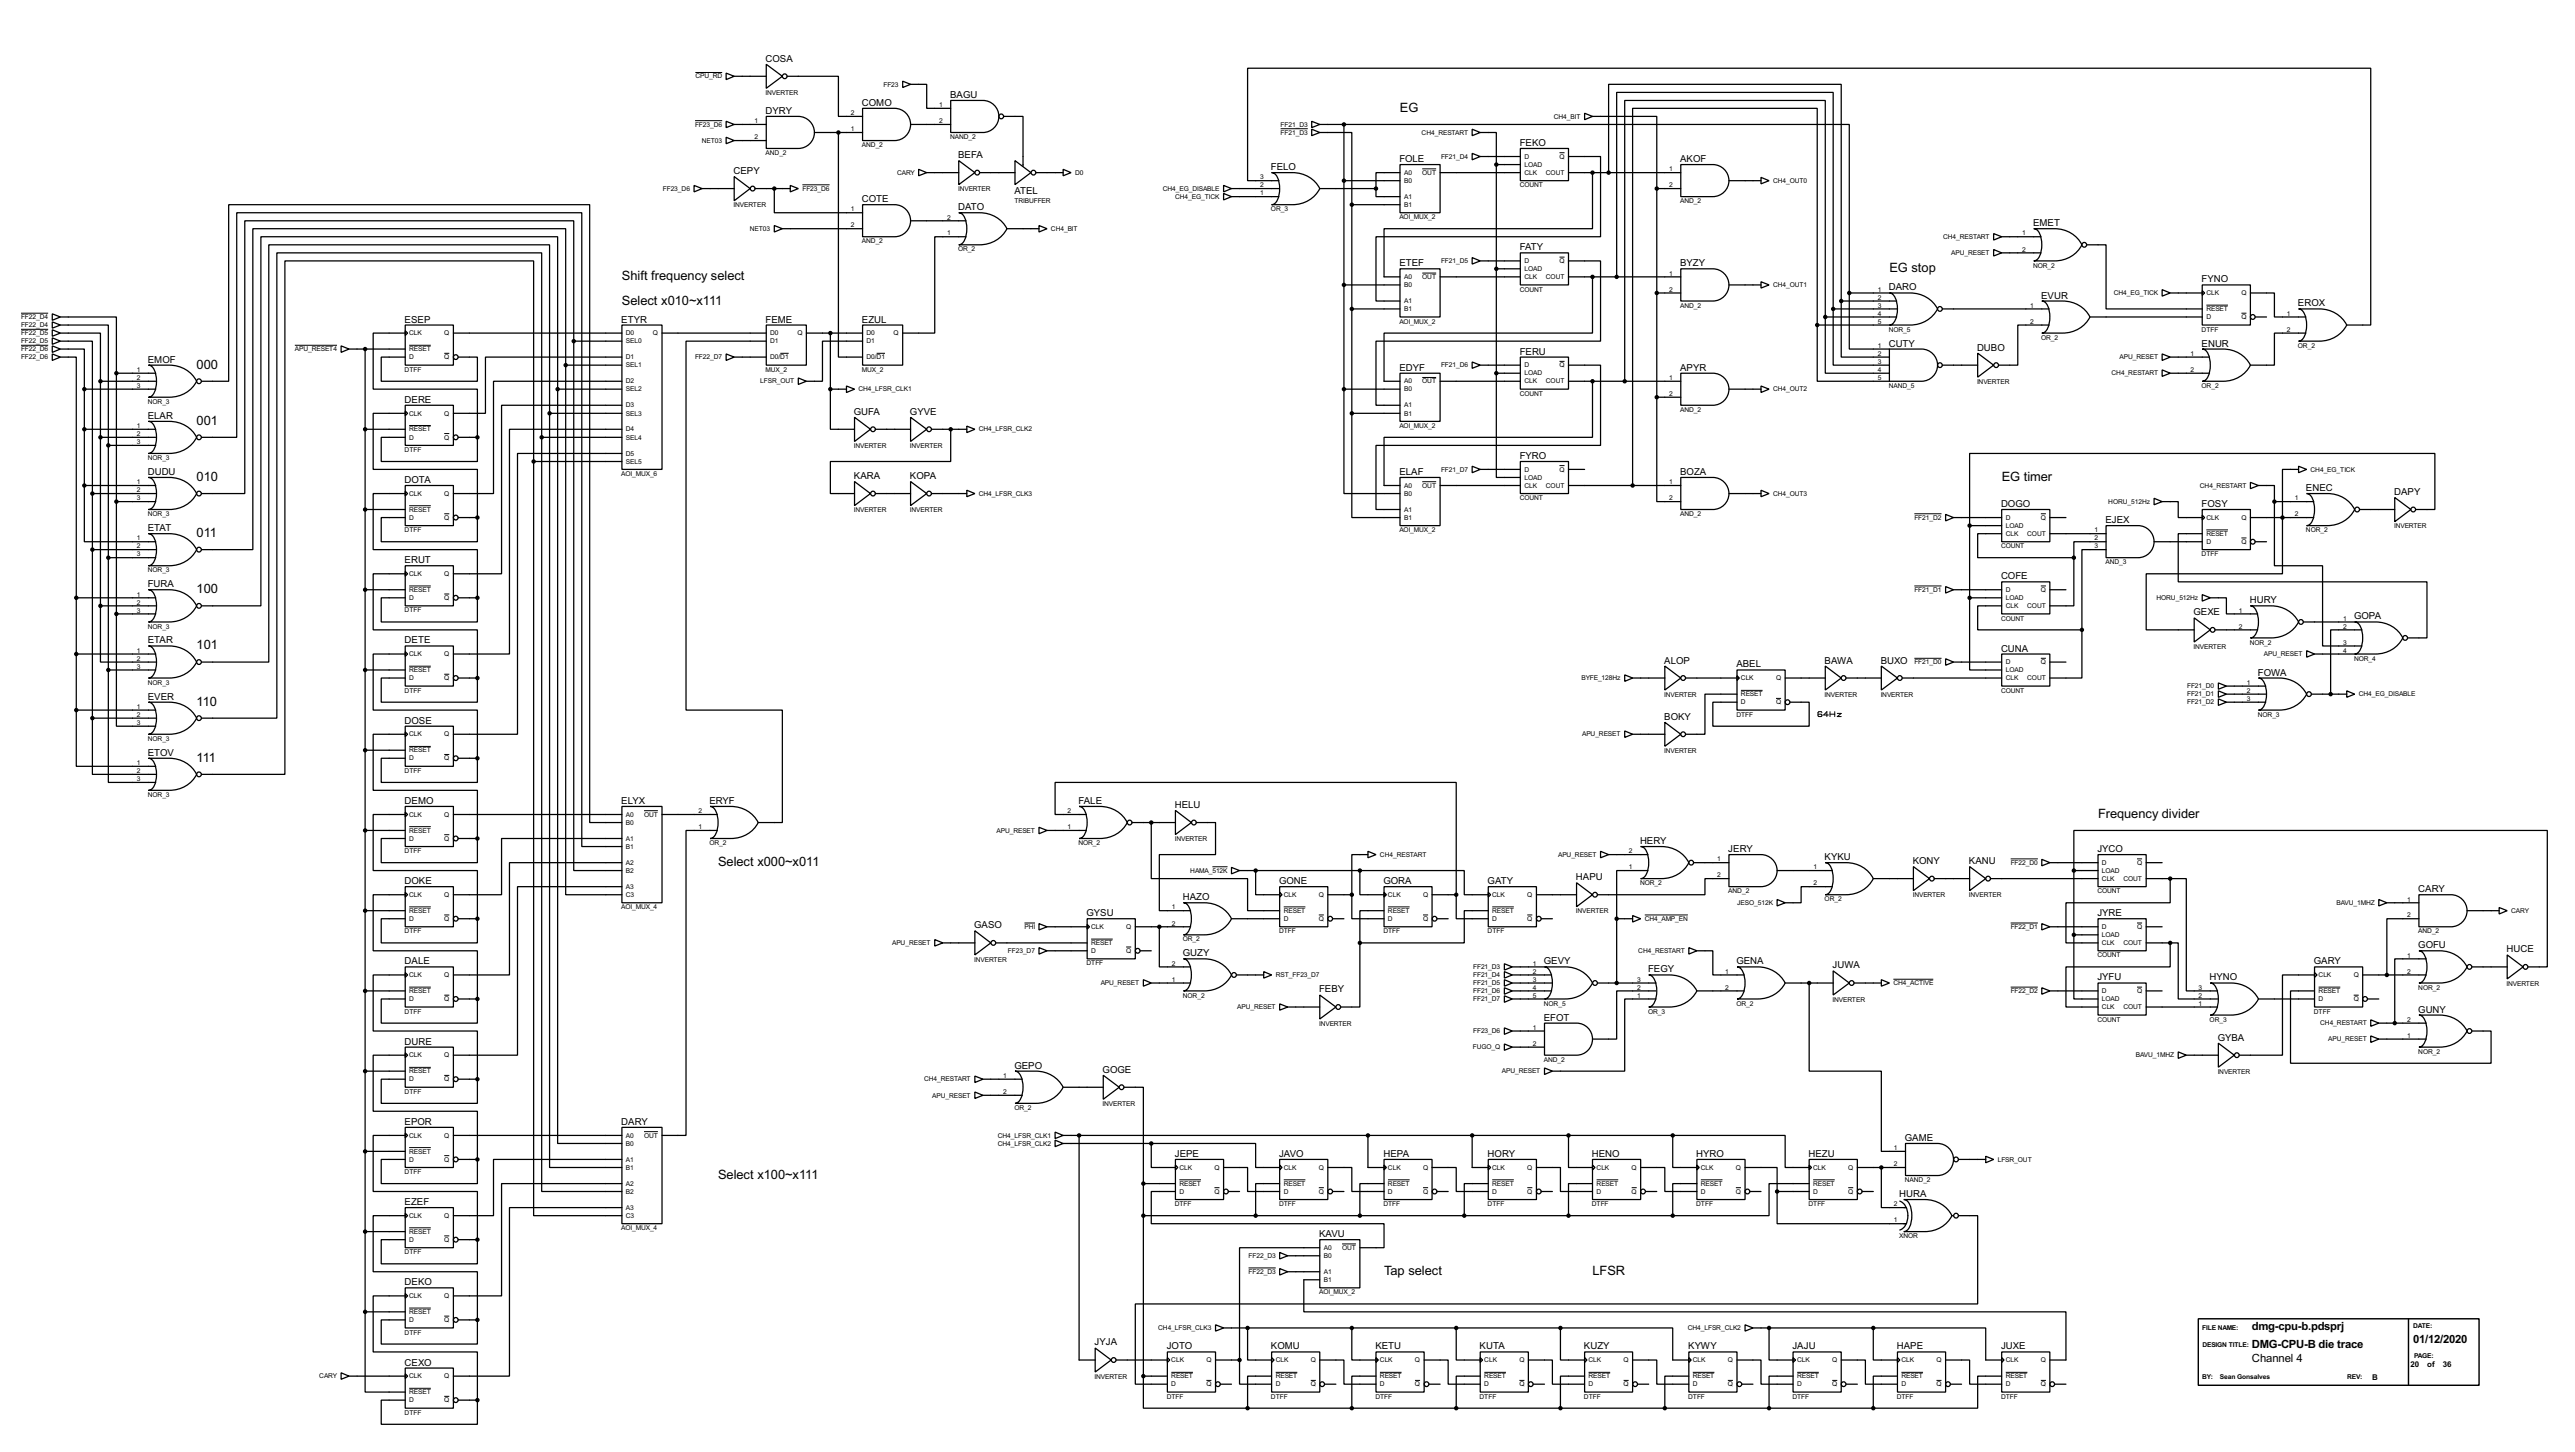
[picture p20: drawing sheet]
<svg xmlns="http://www.w3.org/2000/svg" width="815mm" height="460mm" viewBox="0 0 815 460" stroke-linecap="round" stroke-linejoin="round" font-family="sans-serif">
<defs><g id="words">
<g font-size="4.6">
<text x="443.3" y="35.4">EG</text>
<text x="196.9" y="88.8">Shift frequency select</text>
<text x="598.2" y="86.2">EG stop</text>
<text x="196.9" y="96.4">Select x010~x111</text>
<text x="62.3" y="116.7">000</text>
<text x="62.3" y="134.5">001</text>
<text x="62.3" y="152.3">010</text>
<text x="633.8" y="152.3">EG timer</text>
<text x="62.3" y="170">011</text>
<text x="62.3" y="187.9">100</text>
<text x="62.3" y="205.6">101</text>
<text x="62.3" y="223.4">110</text>
<text x="62.3" y="241.2">111</text>
<text x="664.3" y="259">Frequency divider</text>
<text x="227.4" y="274.2">Select x000~x011</text>
<text x="227.4" y="373.2">Select x100~x111</text>
<text x="438.2" y="403.8">Tap select</text>
<text x="504.2" y="403.8">LFSR</text>
</g>
<g font-size="4">
<text x="713" y="421.1">dmg-cpu-b.pdsprj</text>
<text x="764.1" y="425.1">01/12/2020</text>
<text x="713" y="431.2">Channel 4</text>
<text x="713" y="426.8">DMG-CPU-B die trace</text>
</g>
<g font-size="3.4">
<text x="242.4" y="19.6">COSA</text>
<text x="272.9" y="33.5">COMO</text>
<text x="300.8" y="31">BAGU</text>
<text x="242.4" y="36">DYRY</text>
<text x="481.2" y="46.2">FEKO</text>
<text x="303.4" y="50.1">BEFA</text>
<text x="402.4" y="53.8">FELO</text>
<text x="443.1" y="51.3">FOLE</text>
<text x="532" y="51.3">AKOF</text>
<text x="232.3" y="55.1">CEPY</text>
<text x="272.9" y="64">COTE</text>
<text x="321.2" y="61.4">ATEL</text>
<text x="303.4" y="66.5">DATO</text>
<text x="643.7" y="71.6">EMET</text>
<text x="481.2" y="79.2">FATY</text>
<text x="443.1" y="84.3">ETEF</text>
<text x="532" y="84.3">BYZY</text>
<text x="697.1" y="89.4">FYNO</text>
<text x="598" y="92">DARO</text>
<text x="646.3" y="94.5">EVUR</text>
<text x="727.5" y="97">EROX</text>
<text x="128.1" y="102.1">ESEP</text>
<text x="196.7" y="102.1">ETYR</text>
<text x="242.4" y="102.1">FEME</text>
<text x="272.9" y="102.1">EZUL</text>
<text x="481.2" y="112.2">FERU</text>
<text x="598" y="109.7">CUTY</text>
<text x="626" y="111">DUBO</text>
<text x="697.1" y="109.7">ENUR</text>
<text x="46.8" y="114.8">EMOF</text>
<text x="443.1" y="117.4">EDYF</text>
<text x="532" y="117.4">APYR</text>
<text x="128.1" y="127.5">DERE</text>
<text x="270.4" y="131.3">GUFA</text>
<text x="288.1" y="131.3">GYVE</text>
<text x="46.8" y="132.6">ELAR</text>
<text x="481.2" y="145.3">FYRO</text>
<text x="46.8" y="150.3">DUDU</text>
<text x="128.1" y="152.9">DOTA</text>
<text x="270.4" y="151.7">KARA</text>
<text x="288.1" y="151.7">KOPA</text>
<text x="443.1" y="150.3">ELAF</text>
<text x="532" y="150.3">BOZA</text>
<text x="730.1" y="155.5">ENEC</text>
<text x="633.6" y="160.5">DOGO</text>
<text x="697.1" y="160.5">FOSY</text>
<text x="758" y="156.7">DAPY</text>
<text x="666.6" y="165.6">EJEX</text>
<text x="46.8" y="168.2">ETAT</text>
<text x="128.1" y="178.3">ERUT</text>
<text x="46.8" y="185.9">FURA</text>
<text x="633.6" y="183.4">COFE</text>
<text x="712.3" y="191">HURY</text>
<text x="694.5" y="194.8">GEXE</text>
<text x="745.3" y="196.1">GOPA</text>
<text x="46.8" y="203.7">ETAR</text>
<text x="128.1" y="203.7">DETE</text>
<text x="633.6" y="206.3">CUNA</text>
<text x="526.9" y="210.1">ALOP</text>
<text x="549.8" y="211.3">ABEL</text>
<text x="577.7" y="210.1">BAWA</text>
<text x="595.5" y="210.1">BUXO</text>
<text x="714.9" y="213.9">FOWA</text>
<text x="46.8" y="221.5">EVER</text>
<text x="526.9" y="227.9">BOKY</text>
<text x="128.1" y="229.1">DOSE</text>
<text x="46.8" y="239.3">ETOV</text>
<text x="128.1" y="254.5">DEMO</text>
<text x="196.7" y="254.5">ELYX</text>
<text x="224.6" y="254.5">ERYF</text>
<text x="341.5" y="254.5">FALE</text>
<text x="372" y="255.8">HELU</text>
<text x="519.3" y="267.2">HERY</text>
<text x="547.2" y="269.8">JERY</text>
<text x="664.1" y="269.8">JYCO</text>
<text x="577.7" y="272.3">KYKU</text>
<text x="605.6" y="273.6">KONY</text>
<text x="623.4" y="273.6">KANU</text>
<text x="128.1" y="279.9">DOKE</text>
<text x="405" y="279.9">GONE</text>
<text x="438" y="279.9">GORA</text>
<text x="471" y="279.9">GATY</text>
<text x="499" y="278.7">HAPU</text>
<text x="374.5" y="285">HAZO</text>
<text x="765.7" y="282.5">CARY</text>
<text x="308.5" y="293.9">GASO</text>
<text x="344" y="290.1">GYSU</text>
<text x="664.1" y="290.1">JYRE</text>
<text x="128.1" y="305.3">DALE</text>
<text x="374.5" y="302.8">GUZY</text>
<text x="488.8" y="305.3">GEVY</text>
<text x="549.8" y="305.3">GENA</text>
<text x="732.6" y="305.3">GARY</text>
<text x="765.7" y="300.2">GOFU</text>
<text x="793.6" y="301.5">HUCE</text>
<text x="521.8" y="307.9">FEGY</text>
<text x="580.2" y="306.6">JUWA</text>
<text x="664.1" y="310.4">JYFU</text>
<text x="699.6" y="310.4">HYNO</text>
<text x="417.7" y="314.2">FEBY</text>
<text x="488.8" y="323.1">EFOT</text>
<text x="765.7" y="320.6">GUNY</text>
<text x="702.2" y="329.5">GYBA</text>
<text x="128.1" y="330.7">DURE</text>
<text x="321.2" y="338.3">GEPO</text>
<text x="349.1" y="339.6">GOGE</text>
<text x="128.1" y="356.1">EPOR</text>
<text x="196.7" y="356.1">DARY</text>
<text x="603.1" y="361.2">GAME</text>
<text x="372" y="366.3">JEPE</text>
<text x="405" y="366.3">JAVO</text>
<text x="438" y="366.3">HEPA</text>
<text x="471" y="366.3">HORY</text>
<text x="504" y="366.3">HENO</text>
<text x="537.1" y="366.3">HYRO</text>
<text x="572.6" y="366.3">HEZU</text>
<text x="128.1" y="381.5">EZEF</text>
<text x="601.3" y="379">HURA</text>
<text x="417.7" y="391.7">KAVU</text>
<text x="128.1" y="406.9">DEKO</text>
<text x="346.6" y="426">JYJA</text>
<text x="369.4" y="427.2">JOTO</text>
<text x="402.4" y="427.2">KOMU</text>
<text x="435.5" y="427.2">KETU</text>
<text x="468.5" y="427.2">KUTA</text>
<text x="501.5" y="427.2">KUZY</text>
<text x="534.5" y="427.2">KYWY</text>
<text x="567.5" y="427.2">JAJU</text>
<text x="600.6" y="427.2">HAPE</text>
<text x="633.6" y="427.2">JUXE</text>
<text x="128.1" y="432.3">CEXO</text>
</g>
<g font-size="2.8">
<text x="751" y="436.9">B</text>
<text x="763.2" y="432.8">20</text>
<text x="768.5" y="432.8">of</text>
<text x="773.4" y="432.8">36</text>
</g>
<g font-size="2.4">
<text x="220.2" y="24.8">CPU_RD</text>
<text x="279.7" y="27.4">FF23</text>
<text x="242.4" y="30.1">INVERTER</text>
<text x="297.4" y="33.9">1</text>
<text x="220.1" y="40.1">FF23_D6</text>
<text x="238.9" y="39">1</text>
<text x="269.4" y="41.6">1</text>
<text x="269.4" y="36.5">2</text>
<text x="297.4" y="39">2</text>
<text x="405.5" y="40.1">FF21_D3</text>
<text x="492" y="37.5">CH4_BIT</text>
<text x="222.2" y="45.2">NET03</text>
<text x="238.9" y="44.1">2</text>
<text x="272.9" y="46.6">AND_2</text>
<text x="300.8" y="44.1">NAND_2</text>
<text x="405.5" y="42.7">FF21_D3</text>
<text x="450.1" y="42.7">CH4_RESTART</text>
<text x="242.4" y="49.1">AND_2</text>
<text x="456.3" y="50.2">FF21_D4</text>
<text x="482.7" y="52.8">LOAD</text>
<text x="482.7" y="50.2">D</text>
<text x="493.8" y="50.2">Q</text>
<text x="284" y="55.4">CARY</text>
<text x="340.4" y="55.4">D0</text>
<text x="399" y="59.3">2</text>
<text x="399" y="56.8">3</text>
<text x="444.6" y="57.9">B0</text>
<text x="444.6" y="55.4">A0</text>
<text x="450.3" y="55.4">OUT</text>
<text x="481.2" y="59.3">COUNT</text>
<text x="482.7" y="55.4">CLK</text>
<text x="489.5" y="55.4">COUT</text>
<text x="528.5" y="54.3">1</text>
<text x="528.5" y="59.3">2</text>
<text x="561.4" y="57.9">CH4_OUT0</text>
<text x="209.9" y="60.4">FF23_D6</text>
<text x="232.3" y="65.6">INVERTER</text>
<text x="254.1" y="60.4">FF23_D6</text>
<text x="303.4" y="60.6">INVERTER</text>
<text x="321.2" y="64.3">TRIBUFFER</text>
<text x="368.2" y="60.4">CH4_EG_DISABLE</text>
<text x="372.1" y="62.9">CH4_EG_TICK</text>
<text x="399" y="61.9">1</text>
<text x="444.6" y="62.9">A1</text>
<text x="444.6" y="65.5">B1</text>
<text x="532" y="64.3">AND_2</text>
<text x="269.4" y="67">1</text>
<text x="269.4" y="72">2</text>
<text x="299.9" y="69.5">2</text>
<text x="402.4" y="66.9">OR_3</text>
<text x="443.1" y="69.5">AOI_MUX_2</text>
<text x="237.4" y="73.1">NET03</text>
<text x="272.9" y="77">AND_2</text>
<text x="299.9" y="74.6">1</text>
<text x="332.8" y="73.1">CH4_BIT</text>
<text x="615.2" y="75.6">CH4_RESTART</text>
<text x="640.3" y="74.6">1</text>
<text x="303.4" y="79.6">OR_2</text>
<text x="456.3" y="83.3">FF21_D5</text>
<text x="482.7" y="83.3">D</text>
<text x="493.8" y="83.3">Q</text>
<text x="617.8" y="80.8">APU_RESET</text>
<text x="640.3" y="79.7">2</text>
<text x="444.6" y="88.3">A0</text>
<text x="450.3" y="88.3">OUT</text>
<text x="482.7" y="88.3">CLK</text>
<text x="482.7" y="85.8">LOAD</text>
<text x="489.5" y="88.3">COUT</text>
<text x="528.5" y="87.3">1</text>
<text x="643.7" y="84.7">NOR_2</text>
<text x="444.6" y="90.9">B0</text>
<text x="444.6" y="96">A1</text>
<text x="481.2" y="92.3">COUNT</text>
<text x="528.5" y="92.4">2</text>
<text x="561.4" y="90.9">CH4_OUT1</text>
<text x="594.5" y="92.4">1</text>
<text x="594.5" y="94.9">2</text>
<text x="669.3" y="93.5">CH4_EG_TICK</text>
<text x="698.6" y="93.5">CLK</text>
<text x="709.7" y="93.5">Q</text>
<text x="6.7" y="101">FF22_D4</text>
<text x="444.6" y="98.5">B1</text>
<text x="532" y="97.4">AND_2</text>
<text x="594.5" y="97.4">3</text>
<text x="594.5" y="100">4</text>
<text x="642.8" y="97.4">1</text>
<text x="698.6" y="101">D</text>
<text x="698.6" y="98.5">RESET</text>
<text x="709.7" y="101">Q</text>
<text x="724.1" y="100">1</text>
<text x="6.7" y="103.6">FF22_D4</text>
<text x="6.7" y="106.2">FF22_D5</text>
<text x="129.6" y="106.2">CLK</text>
<text x="140.7" y="106.2">Q</text>
<text x="198.2" y="106.2">D0</text>
<text x="206.7" y="106.2">Q</text>
<text x="243.9" y="106.2">D0</text>
<text x="252.5" y="106.2">Q</text>
<text x="274.4" y="106.2">D0</text>
<text x="282.9" y="106.2">Q</text>
<text x="443.1" y="102.4">AOI_MUX_2</text>
<text x="594.5" y="102.5">5</text>
<text x="598" y="105">NOR_5</text>
<text x="642.8" y="102.5">2</text>
<text x="646.3" y="107.6">OR_2</text>
<text x="697.1" y="105">DTFF</text>
<text x="724.1" y="105.1">2</text>
<text x="6.7" y="113.7">FF22_D6</text>
<text x="6.7" y="108.7">FF22_D5</text>
<text x="6.7" y="111.2">FF22_D6</text>
<text x="93.4" y="111.2">APU_RESET4</text>
<text x="129.6" y="113.7">D</text>
<text x="129.6" y="111.2">RESET</text>
<text x="140.7" y="113.7">Q</text>
<text x="198.2" y="108.7">SEL0</text>
<text x="198.2" y="113.7">D1</text>
<text x="220.1" y="113.7">FF22_D7</text>
<text x="243.9" y="108.7">D1</text>
<text x="243.9" y="113.7">D0/D1</text>
<text x="274.4" y="108.7">D1</text>
<text x="274.4" y="113.7">D0/D1</text>
<text x="594.5" y="110.1">1</text>
<text x="594.5" y="112.7">2</text>
<text x="671.1" y="113.7">APU_RESET</text>
<text x="693.6" y="112.7">1</text>
<text x="727.5" y="110.1">OR_2</text>
<text x="43.4" y="117.8">1</text>
<text x="128.1" y="117.7">DTFF</text>
<text x="198.2" y="116.3">SEL1</text>
<text x="242.4" y="117.7">MUX_2</text>
<text x="272.9" y="117.7">MUX_2</text>
<text x="456.3" y="116.3">FF21_D6</text>
<text x="482.7" y="118.9">LOAD</text>
<text x="482.7" y="116.3">D</text>
<text x="493.8" y="116.3">Q</text>
<text x="594.5" y="115.2">3</text>
<text x="594.5" y="117.8">4</text>
<text x="668.6" y="118.9">CH4_RESTART</text>
<text x="693.6" y="117.8">2</text>
<text x="43.4" y="120.3">2</text>
<text x="43.4" y="122.8">3</text>
<text x="198.2" y="121.4">D2</text>
<text x="198.2" y="123.9">SEL2</text>
<text x="240.7" y="121.4">LFSR_OUT</text>
<text x="271.8" y="123.9">CH4_LFSR_CLK1</text>
<text x="444.6" y="123.9">B0</text>
<text x="444.6" y="121.4">A0</text>
<text x="450.3" y="121.4">OUT</text>
<text x="481.2" y="125.3">COUNT</text>
<text x="482.7" y="121.4">CLK</text>
<text x="489.5" y="121.4">COUT</text>
<text x="528.5" y="120.3">1</text>
<text x="528.5" y="125.4">2</text>
<text x="561.4" y="123.9">CH4_OUT2</text>
<text x="594.5" y="120.3">5</text>
<text x="598" y="122.8">NAND_5</text>
<text x="626" y="121.5">INVERTER</text>
<text x="697.1" y="122.8">OR_2</text>
<text x="46.8" y="127.8">NOR_3</text>
<text x="129.6" y="131.6">CLK</text>
<text x="140.7" y="131.6">Q</text>
<text x="198.2" y="129">D3</text>
<text x="198.2" y="131.6">SEL3</text>
<text x="444.6" y="129">A1</text>
<text x="444.6" y="131.6">B1</text>
<text x="532" y="130.4">AND_2</text>
<text x="43.4" y="135.5">1</text>
<text x="129.6" y="136.6">RESET</text>
<text x="198.2" y="136.6">D4</text>
<text x="309.9" y="136.6">CH4_LFSR_CLK2</text>
<text x="443.1" y="135.5">AOI_MUX_2</text>
<text x="43.4" y="138.1">2</text>
<text x="43.4" y="140.6">3</text>
<text x="128.1" y="143.1">DTFF</text>
<text x="129.6" y="139.2">D</text>
<text x="140.7" y="139.2">Q</text>
<text x="198.2" y="139.2">SEL4</text>
<text x="270.4" y="141.8">INVERTER</text>
<text x="288.1" y="141.8">INVERTER</text>
<text x="46.8" y="145.7">NOR_3</text>
<text x="198.2" y="144.3">D5</text>
<text x="198.2" y="146.8">SEL5</text>
<text x="456.3" y="149.3">FF21_D7</text>
<text x="482.7" y="149.3">D</text>
<text x="493.8" y="149.3">Q</text>
<text x="731.6" y="149.3">CH4_EG_TICK</text>
<text x="43.4" y="153.3">1</text>
<text x="43.4" y="155.9">2</text>
<text x="196.7" y="150.7">AOI_MUX_6</text>
<text x="444.6" y="154.4">A0</text>
<text x="450.3" y="154.4">OUT</text>
<text x="482.7" y="154.4">CLK</text>
<text x="482.7" y="151.9">LOAD</text>
<text x="489.5" y="154.4">COUT</text>
<text x="528.5" y="153.3">1</text>
<text x="696.5" y="154.4">CH4_RESTART</text>
<text x="43.4" y="158.4">3</text>
<text x="129.6" y="157">CLK</text>
<text x="140.7" y="157">Q</text>
<text x="309.9" y="157">CH4_LFSR_CLK3</text>
<text x="444.6" y="157">B0</text>
<text x="481.2" y="158.4">COUNT</text>
<text x="528.5" y="158.4">2</text>
<text x="561.4" y="157">CH4_OUT3</text>
<text x="667.5" y="159.5">HORU_512Hz</text>
<text x="726.6" y="158.4">1</text>
<text x="46.8" y="163.4">NOR_3</text>
<text x="129.6" y="164.6">D</text>
<text x="129.6" y="162">RESET</text>
<text x="140.7" y="164.6">Q</text>
<text x="270.4" y="162.2">INVERTER</text>
<text x="288.1" y="162.2">INVERTER</text>
<text x="444.6" y="162">A1</text>
<text x="444.6" y="164.6">B1</text>
<text x="532" y="163.4">AND_2</text>
<text x="606.1" y="164.6">FF21_D2</text>
<text x="635.1" y="167.1">LOAD</text>
<text x="635.1" y="164.6">D</text>
<text x="646.2" y="164.6">Q</text>
<text x="698.6" y="164.6">CLK</text>
<text x="709.7" y="164.6">Q</text>
<text x="726.6" y="163.5">2</text>
<text x="758" y="167.2">INVERTER</text>
<text x="43.4" y="171.1">1</text>
<text x="43.4" y="173.6">2</text>
<text x="128.1" y="168.5">DTFF</text>
<text x="443.1" y="168.5">AOI_MUX_2</text>
<text x="633.6" y="173.6">COUNT</text>
<text x="635.1" y="169.7">CLK</text>
<text x="641.9" y="169.7">COUT</text>
<text x="663.1" y="168.6">1</text>
<text x="663.1" y="171.1">2</text>
<text x="663.1" y="173.6">3</text>
<text x="698.6" y="172.2">D</text>
<text x="698.6" y="169.7">RESET</text>
<text x="709.7" y="172.2">Q</text>
<text x="730.1" y="168.5">NOR_2</text>
<text x="43.4" y="176.2">3</text>
<text x="666.6" y="178.7">AND_3</text>
<text x="697.1" y="176.1">DTFF</text>
<text x="46.8" y="181.2">NOR_3</text>
<text x="129.6" y="182.4">CLK</text>
<text x="140.7" y="182.4">Q</text>
<text x="43.4" y="188.9">1</text>
<text x="43.4" y="191.4">2</text>
<text x="129.6" y="190">D</text>
<text x="129.6" y="187.4">RESET</text>
<text x="140.7" y="190">Q</text>
<text x="606.1" y="187.4">FF21_D1</text>
<text x="635.1" y="190">LOAD</text>
<text x="635.1" y="187.4">D</text>
<text x="646.2" y="187.4">Q</text>
<text x="682.8" y="190">HORU_512Hz</text>
<text x="43.4" y="194">3</text>
<text x="128.1" y="193.9">DTFF</text>
<text x="633.6" y="196.5">COUNT</text>
<text x="635.1" y="192.5">CLK</text>
<text x="641.9" y="192.5">COUT</text>
<text x="708.8" y="194">1</text>
<text x="741.9" y="196.5">1</text>
<text x="46.8" y="199">NOR_3</text>
<text x="708.8" y="199">2</text>
<text x="741.9" y="199">2</text>
<text x="43.4" y="206.7">1</text>
<text x="43.4" y="209.2">2</text>
<text x="129.6" y="207.8">CLK</text>
<text x="140.7" y="207.8">Q</text>
<text x="694.5" y="205.4">INVERTER</text>
<text x="712.3" y="204.1">NOR_2</text>
<text x="716.8" y="207.8">APU_RESET</text>
<text x="741.9" y="204.1">3</text>
<text x="741.9" y="206.7">4</text>
<text x="745.3" y="209.2">NOR_4</text>
<text x="43.4" y="211.7">3</text>
<text x="129.6" y="215.4">D</text>
<text x="129.6" y="212.8">RESET</text>
<text x="140.7" y="215.4">Q</text>
<text x="500.7" y="215.4">BYFE_128Hz</text>
<text x="551.2" y="215.4">CLK</text>
<text x="562.3" y="215.4">Q</text>
<text x="606.1" y="210.3">FF21_D0</text>
<text x="635.1" y="215.4">CLK</text>
<text x="635.1" y="212.8">LOAD</text>
<text x="635.1" y="210.3">D</text>
<text x="641.9" y="215.4">COUT</text>
<text x="646.2" y="210.3">Q</text>
<text x="46.8" y="216.8">NOR_3</text>
<text x="128.1" y="219.3">DTFF</text>
<text x="526.9" y="220.6">INVERTER</text>
<text x="551.2" y="220.5">RESET</text>
<text x="577.7" y="220.6">INVERTER</text>
<text x="595.5" y="220.6">INVERTER</text>
<text x="633.6" y="219.3">COUNT</text>
<text x="692.5" y="217.9">FF21_D0</text>
<text x="692.5" y="220.5">FF21_D1</text>
<text x="711.4" y="216.8">1</text>
<text x="711.4" y="219.4">2</text>
<text x="711.4" y="221.9">3</text>
<text x="746.8" y="220.5">CH4_EG_DISABLE</text>
<text x="43.4" y="224.4">1</text>
<text x="43.4" y="227">2</text>
<text x="549.8" y="226.9">DTFF</text>
<text x="551.2" y="223">D</text>
<text x="562.3" y="223">Q</text>
<text x="692.5" y="223">FF21_D2</text>
<text x="714.9" y="226.9">NOR_3</text>
<text x="43.4" y="229.5">3</text>
<text x="129.6" y="233.2">CLK</text>
<text x="140.7" y="233.2">Q</text>
<text x="500.9" y="233.2">APU_RESET</text>
<text x="46.8" y="234.6">NOR_3</text>
<text x="129.6" y="238.2">RESET</text>
<text x="526.9" y="238.4">INVERTER</text>
<text x="43.4" y="242.2">1</text>
<text x="43.4" y="244.8">2</text>
<text x="128.1" y="244.7">DTFF</text>
<text x="129.6" y="240.8">D</text>
<text x="140.7" y="240.8">Q</text>
<text x="43.4" y="247.3">3</text>
<text x="46.8" y="252.3">NOR_3</text>
<text x="221.2" y="257.5">2</text>
<text x="338" y="257.5">2</text>
<text x="129.6" y="258.6">CLK</text>
<text x="129.6" y="263.6">RESET</text>
<text x="140.7" y="258.6">Q</text>
<text x="198.2" y="258.6">A0</text>
<text x="198.2" y="261.1">B0</text>
<text x="203.9" y="258.6">OUT</text>
<text x="221.2" y="262.5">1</text>
<text x="315.5" y="263.6">APU_RESET</text>
<text x="338" y="262.5">1</text>
<text x="129.6" y="266.2">D</text>
<text x="140.7" y="266.2">Q</text>
<text x="198.2" y="266.2">A1</text>
<text x="198.2" y="268.7">B1</text>
<text x="224.6" y="267.6">OR_2</text>
<text x="341.5" y="267.6">NOR_2</text>
<text x="372" y="266.3">INVERTER</text>
<text x="128.1" y="270.1">DTFF</text>
<text x="198.2" y="273.8">A2</text>
<text x="436.9" y="271.3">CH4_RESTART</text>
<text x="493.3" y="271.3">APU_RESET</text>
<text x="515.8" y="275.2">1</text>
<text x="515.8" y="270.2">2</text>
<text x="543.7" y="272.7">1</text>
<text x="574.2" y="275.2">1</text>
<text x="636.6" y="273.8">FF22_D0</text>
<text x="665.5" y="273.8">D</text>
<text x="676.6" y="273.8">Q</text>
<text x="198.2" y="276.3">B2</text>
<text x="198.2" y="281.4">A3</text>
<text x="376.9" y="276.3">HAMA_512K</text>
<text x="519.3" y="280.3">NOR_2</text>
<text x="543.7" y="277.8">2</text>
<text x="574.2" y="280.3">2</text>
<text x="665.5" y="278.9">CLK</text>
<text x="665.5" y="276.3">LOAD</text>
<text x="672.3" y="278.9">COUT</text>
<text x="129.6" y="284">CLK</text>
<text x="140.7" y="284">Q</text>
<text x="196.7" y="287.9">AOI_MUX_4</text>
<text x="198.2" y="284">C3</text>
<text x="371" y="287.9">1</text>
<text x="406.5" y="284">CLK</text>
<text x="417.6" y="284">Q</text>
<text x="439.5" y="284">CLK</text>
<text x="450.6" y="284">Q</text>
<text x="472.5" y="284">CLK</text>
<text x="483.6" y="284">Q</text>
<text x="547.2" y="282.8">AND_2</text>
<text x="550.1" y="286.5">JESO_512K</text>
<text x="577.7" y="285.4">OR_2</text>
<text x="605.6" y="284.1">INVERTER</text>
<text x="623.4" y="284.1">INVERTER</text>
<text x="664.1" y="282.8">COUNT</text>
<text x="739.8" y="286.5">BAVU_1MHZ</text>
<text x="762.2" y="285.4">1</text>
<text x="129.6" y="291.6">D</text>
<text x="129.6" y="289">RESET</text>
<text x="140.7" y="291.6">Q</text>
<text x="371" y="293">2</text>
<text x="406.5" y="291.6">D</text>
<text x="406.5" y="289">RESET</text>
<text x="417.6" y="291.6">Q</text>
<text x="439.5" y="291.6">D</text>
<text x="439.5" y="289">RESET</text>
<text x="450.6" y="291.6">Q</text>
<text x="472.5" y="291.6">D</text>
<text x="472.5" y="289">RESET</text>
<text x="483.6" y="291.6">Q</text>
<text x="499" y="289.2">INVERTER</text>
<text x="520.8" y="291.6">CH4_AMP_EN</text>
<text x="762.2" y="290.5">2</text>
<text x="795.1" y="289">CARY</text>
<text x="128.1" y="295.5">DTFF</text>
<text x="282.5" y="299.2">APU_RESET</text>
<text x="324.4" y="294.1">PHI</text>
<text x="345.5" y="294.1">CLK</text>
<text x="345.5" y="299.2">RESET</text>
<text x="356.6" y="294.1">Q</text>
<text x="374.5" y="298.1">OR_2</text>
<text x="405" y="295.5">DTFF</text>
<text x="438" y="295.5">DTFF</text>
<text x="471" y="295.5">DTFF</text>
<text x="636.6" y="294.1">FF22_D1</text>
<text x="665.5" y="299.2">CLK</text>
<text x="665.5" y="296.7">LOAD</text>
<text x="665.5" y="294.1">D</text>
<text x="672.3" y="299.2">COUT</text>
<text x="676.6" y="294.1">Q</text>
<text x="765.7" y="295.5">AND_2</text>
<text x="308.5" y="304.4">INVERTER</text>
<text x="319.1" y="301.7">FF23_D7</text>
<text x="344" y="305.7">DTFF</text>
<text x="345.5" y="301.7">D</text>
<text x="356.6" y="301.7">Q</text>
<text x="371" y="305.7">2</text>
<text x="485.3" y="305.7">1</text>
<text x="518.7" y="301.7">CH4_RESTART</text>
<text x="664.1" y="303.1">COUNT</text>
<text x="762.2" y="303.2">1</text>
<text x="129.6" y="309.4">CLK</text>
<text x="140.7" y="309.4">Q</text>
<text x="348.5" y="311.9">APU_RESET</text>
<text x="371" y="310.8">1</text>
<text x="403.9" y="309.4">RST_FF23_D7</text>
<text x="466.4" y="309.4">FF21_D4</text>
<text x="466.4" y="311.9">FF21_D5</text>
<text x="466.4" y="306.8">FF21_D3</text>
<text x="485.3" y="308.3">2</text>
<text x="485.3" y="310.8">3</text>
<text x="518.3" y="310.8">3</text>
<text x="546.3" y="308.3">1</text>
<text x="599.5" y="311.9">CH4_ACTIVE</text>
<text x="734.1" y="309.4">CLK</text>
<text x="745.2" y="309.4">Q</text>
<text x="762.2" y="308.3">2</text>
<text x="129.6" y="317">D</text>
<text x="129.6" y="314.4">RESET</text>
<text x="140.7" y="317">Q</text>
<text x="374.5" y="315.8">NOR_2</text>
<text x="466.4" y="314.4">FF21_D6</text>
<text x="466.4" y="317">FF21_D7</text>
<text x="485.3" y="313.3">4</text>
<text x="485.3" y="315.9">5</text>
<text x="518.3" y="315.9">1</text>
<text x="518.3" y="313.3">2</text>
<text x="546.3" y="313.3">2</text>
<text x="580.2" y="317.1">INVERTER</text>
<text x="636.6" y="314.4">FF22_D2</text>
<text x="665.5" y="317">LOAD</text>
<text x="665.5" y="314.4">D</text>
<text x="676.6" y="314.4">Q</text>
<text x="696.1" y="315.9">2</text>
<text x="696.1" y="313.3">3</text>
<text x="734.1" y="317">D</text>
<text x="734.1" y="314.4">RESET</text>
<text x="745.2" y="317">Q</text>
<text x="765.7" y="313.3">NOR_2</text>
<text x="793.6" y="312">INVERTER</text>
<text x="128.1" y="320.9">DTFF</text>
<text x="391.7" y="319.5">APU_RESET</text>
<text x="488.8" y="318.4">NOR_5</text>
<text x="521.8" y="320.9">OR_3</text>
<text x="549.8" y="318.4">OR_2</text>
<text x="664.1" y="323.5">COUNT</text>
<text x="665.5" y="319.5">CLK</text>
<text x="672.3" y="319.5">COUT</text>
<text x="696.1" y="318.4">1</text>
<text x="699.6" y="323.5">OR_3</text>
<text x="732.6" y="320.9">DTFF</text>
<text x="762.2" y="323.5">2</text>
<text x="417.7" y="324.7">INVERTER</text>
<text x="466.4" y="327.1">FF23_D6</text>
<text x="485.3" y="326">1</text>
<text x="734.6" y="324.6">CH4_RESTART</text>
<text x="737.2" y="329.7">APU_RESET</text>
<text x="762.2" y="328.6">1</text>
<text x="129.6" y="334.8">CLK</text>
<text x="140.7" y="334.8">Q</text>
<text x="466.3" y="332.2">FUGO_Q</text>
<text x="485.3" y="331.1">2</text>
<text x="676.3" y="334.8">BAVU_1MHZ</text>
<text x="765.7" y="333.6">NOR_2</text>
<text x="129.6" y="339.8">RESET</text>
<text x="317.7" y="341.3">1</text>
<text x="475.5" y="339.8">APU_RESET</text>
<text x="488.8" y="336.2">AND_2</text>
<text x="702.2" y="340">INVERTER</text>
<text x="128.1" y="346.3">DTFF</text>
<text x="129.6" y="342.4">D</text>
<text x="140.7" y="342.4">Q</text>
<text x="292.6" y="342.4">CH4_RESTART</text>
<text x="295.2" y="347.5">APU_RESET</text>
<text x="317.7" y="346.4">2</text>
<text x="321.2" y="351.4">OR_2</text>
<text x="349.1" y="350.1">INVERTER</text>
<text x="129.6" y="360.2">CLK</text>
<text x="129.6" y="365.2">RESET</text>
<text x="140.7" y="360.2">Q</text>
<text x="198.2" y="360.2">A0</text>
<text x="198.2" y="362.7">B0</text>
<text x="203.9" y="360.2">OUT</text>
<text x="315.9" y="362.7">CH4_LFSR_CLK2</text>
<text x="315.9" y="360.2">CH4_LFSR_CLK1</text>
<text x="599.6" y="364.1">1</text>
<text x="128.1" y="371.7">DTFF</text>
<text x="129.6" y="367.8">D</text>
<text x="140.7" y="367.8">Q</text>
<text x="198.2" y="367.8">A1</text>
<text x="198.2" y="370.3">B1</text>
<text x="373.4" y="370.3">CLK</text>
<text x="384.5" y="370.3">Q</text>
<text x="406.5" y="370.3">CLK</text>
<text x="417.6" y="370.3">Q</text>
<text x="439.5" y="370.3">CLK</text>
<text x="450.6" y="370.3">Q</text>
<text x="472.5" y="370.3">CLK</text>
<text x="483.6" y="370.3">Q</text>
<text x="505.5" y="370.3">CLK</text>
<text x="516.6" y="370.3">Q</text>
<text x="538.5" y="370.3">CLK</text>
<text x="549.6" y="370.3">Q</text>
<text x="574.1" y="370.3">CLK</text>
<text x="585.2" y="370.3">Q</text>
<text x="599.6" y="369.2">2</text>
<text x="632.5" y="367.8">LFSR_OUT</text>
<text x="198.2" y="375.4">A2</text>
<text x="198.2" y="377.9">B2</text>
<text x="373.4" y="377.9">D</text>
<text x="373.4" y="375.4">RESET</text>
<text x="384.5" y="377.9">Q</text>
<text x="406.5" y="377.9">D</text>
<text x="406.5" y="375.4">RESET</text>
<text x="417.6" y="377.9">Q</text>
<text x="439.5" y="377.9">D</text>
<text x="439.5" y="375.4">RESET</text>
<text x="450.6" y="377.9">Q</text>
<text x="472.5" y="377.9">D</text>
<text x="472.5" y="375.4">RESET</text>
<text x="483.6" y="377.9">Q</text>
<text x="505.5" y="377.9">D</text>
<text x="505.5" y="375.4">RESET</text>
<text x="516.6" y="377.9">Q</text>
<text x="538.5" y="377.9">D</text>
<text x="538.5" y="375.4">RESET</text>
<text x="549.6" y="377.9">Q</text>
<text x="574.1" y="377.9">D</text>
<text x="574.1" y="375.4">RESET</text>
<text x="585.2" y="377.9">Q</text>
<text x="603.1" y="374.3">NAND_2</text>
<text x="198.2" y="383">A3</text>
<text x="372" y="381.9">DTFF</text>
<text x="405" y="381.9">DTFF</text>
<text x="438" y="381.9">DTFF</text>
<text x="471" y="381.9">DTFF</text>
<text x="504" y="381.9">DTFF</text>
<text x="537.1" y="381.9">DTFF</text>
<text x="572.6" y="381.9">DTFF</text>
<text x="599.6" y="381.9">2</text>
<text x="129.6" y="385.6">CLK</text>
<text x="140.7" y="385.6">Q</text>
<text x="196.7" y="389.5">AOI_MUX_4</text>
<text x="198.2" y="385.6">C3</text>
<text x="599.6" y="387">1</text>
<text x="129.6" y="393.2">D</text>
<text x="129.6" y="390.6">RESET</text>
<text x="140.7" y="393.2">Q</text>
<text x="419.2" y="395.7">A0</text>
<text x="424.9" y="395.7">OUT</text>
<text x="601.3" y="392">XNOR</text>
<text x="128.1" y="397.1">DTFF</text>
<text x="395.3" y="398.3">FF22_D3</text>
<text x="419.2" y="398.3">B0</text>
<text x="395.3" y="403.3">FF22_D3</text>
<text x="419.2" y="403.3">A1</text>
<text x="419.2" y="405.9">B1</text>
<text x="129.6" y="411">CLK</text>
<text x="140.7" y="411">Q</text>
<text x="417.7" y="409.8">AOI_MUX_2</text>
<text x="129.6" y="418.6">D</text>
<text x="129.6" y="416">RESET</text>
<text x="140.7" y="418.6">Q</text>
<text x="128.1" y="422.5">DTFF</text>
<text x="366.7" y="421.1">CH4_LFSR_CLK3</text>
<text x="534.4" y="421.1">CH4_LFSR_CLK2</text>
<text x="697.3" y="420.9">FILE NAME:</text>
<text x="764.1" y="420.4">DATE:</text>
<text x="370.9" y="431.3">CLK</text>
<text x="382" y="431.3">Q</text>
<text x="403.9" y="431.3">CLK</text>
<text x="415" y="431.3">Q</text>
<text x="436.9" y="431.3">CLK</text>
<text x="448" y="431.3">Q</text>
<text x="470" y="431.3">CLK</text>
<text x="481.1" y="431.3">Q</text>
<text x="503" y="431.3">CLK</text>
<text x="514.1" y="431.3">Q</text>
<text x="536" y="431.3">CLK</text>
<text x="547.1" y="431.3">Q</text>
<text x="569" y="431.3">CLK</text>
<text x="580.1" y="431.3">Q</text>
<text x="602" y="431.3">CLK</text>
<text x="613.1" y="431.3">Q</text>
<text x="635.1" y="431.3">CLK</text>
<text x="646.2" y="431.3">Q</text>
<text x="697.3" y="426.3">DESIGN TITLE:</text>
<text x="764.3" y="429.8">PAGE:</text>
<text x="101.1" y="436.4">CARY</text>
<text x="129.6" y="436.4">CLK</text>
<text x="140.7" y="436.4">Q</text>
<text x="346.6" y="436.5">INVERTER</text>
<text x="370.9" y="436.4">RESET</text>
<text x="403.9" y="436.4">RESET</text>
<text x="436.9" y="436.4">RESET</text>
<text x="470" y="436.4">RESET</text>
<text x="503" y="436.4">RESET</text>
<text x="536" y="436.4">RESET</text>
<text x="569" y="436.4">RESET</text>
<text x="602" y="436.4">RESET</text>
<text x="635.1" y="436.4">RESET</text>
<text x="697.3" y="436.7">BY:</text>
<text x="702.9" y="436.7">Sean Gonsalves</text>
<text x="743.1" y="436.7">REV:</text>
<text x="129.6" y="444">D</text>
<text x="129.6" y="441.4">RESET</text>
<text x="140.7" y="444">Q</text>
<text x="369.4" y="442.8">DTFF</text>
<text x="370.9" y="438.9">D</text>
<text x="382" y="438.9">Q</text>
<text x="402.4" y="442.8">DTFF</text>
<text x="403.9" y="438.9">D</text>
<text x="415" y="438.9">Q</text>
<text x="435.5" y="442.8">DTFF</text>
<text x="436.9" y="438.9">D</text>
<text x="448" y="438.9">Q</text>
<text x="468.5" y="442.8">DTFF</text>
<text x="470" y="438.9">D</text>
<text x="481.1" y="438.9">Q</text>
<text x="501.5" y="442.8">DTFF</text>
<text x="503" y="438.9">D</text>
<text x="514.1" y="438.9">Q</text>
<text x="534.5" y="442.8">DTFF</text>
<text x="536" y="438.9">D</text>
<text x="547.1" y="438.9">Q</text>
<text x="567.5" y="442.8">DTFF</text>
<text x="569" y="438.9">D</text>
<text x="580.1" y="438.9">Q</text>
<text x="600.6" y="442.8">DTFF</text>
<text x="602" y="438.9">D</text>
<text x="613.1" y="438.9">Q</text>
<text x="633.6" y="442.8">DTFF</text>
<text x="635.1" y="438.9">D</text>
<text x="646.2" y="438.9">Q</text>
<text x="128.1" y="447.9">DTFF</text>
</g>
</g></defs>
<g fill="none" stroke="#000" stroke-width=".4">
<path d="M229.9 23.2l2.6 1-2.6 1zM229.9 38.4l2.6 1-2.6 1zM232.5 39.4h10.1M232.5 24.2h10.1M242.6 36.9h10.2a5.1 5.1 0 0 1 5.1 5 5.1 5.1 0 0 1-5.1 5.1h-10.2zM242.6 20.4l5.1 3.8-5.1 3.8zM249.2 24.2h16.3v12.7h7.6M273.1 34.3h10.2a5.1 5.1 0 0 1 5 5.1 5.1 5.1 0 0 1-5 5.1h-10.2zM285.8 25.7l2.5 1-2.5 1zM288.3 26.7h5.1v7.6h7.6M288.3 39.4h12.7M301 31.8h10.2a5.1 5.1 0 0 1 5.1 5.1 5.1 5.1 0 0 1-5.1 5.1h-10.2z"/>
<path d="M317.8 36.9h6.1v15.7M415.3 38.4l2.6 1-2.6 1zM417.9 39.4h7.6M425.5 39.4h160v53.4M425.5 39.4v83.8M501.7 35.9l2.5 1-2.5 1zM504.2 36.9h20.4v22.8M219.8 58.7l2.5 1-2.5 1.1zM222.3 59.7h10.2M229.9 43.5l2.6 1-2.6 1zM232.5 55.9l5 3.8-5 3.9zM232.5 44.5h10.1"/>
<path d="M239.1 59.7h11.1M245.2 59.7v7.7h27.9M250.2 58.7l2.6 1-2.6 1.1zM257.9 42h15.2M265.5 42v71.1h7.6M290.9 53.6l2.5 1.1-2.5 1zM293.4 54.7h10.2M303.6 50.9l5.1 3.8-5.1 3.8zM310.2 54.7h11.2M321.4 50.9l5 3.8-5 3.8zM328 54.7h8.6M336.6 53.6l2.5 1.1-2.5 1z"/>
<path d="M387.4 58.7l2.5 1-2.5 1.1zM389.9 59.7h15M402.6 54.7h6.6a9.5 9.5 0 0 1 8.7 5 9.5 9.5 0 0 1-8.7 5.1h-6.6a3.2 3.2 0 0 0 2.4-3.1 7.7 7.7 0 0 0-1.3-6.6zM404.9 57.2h-9.9v-35.6h355.6v81.3h-7.6M415.3 40.9l2.6 1.1-2.6 1zM417.9 42h10.1v22.8M417.9 59.7h17.8M425.5 57.2h17.8M435.7 59.7v2.6h7.6M443.3 52.1h12.7v15.3h-12.7zM443.3 54.7h-7.6v5M456 54.7h25.4"/>
<path d="M466.1 48.6l2.6 1-2.6 1zM466.1 40.9l2.6 1.1-2.6 1zM468.7 42h5.1v10.1M468.7 49.6h12.7M473.8 52.1v66.1M473.8 52.1h7.6M481.4 47h15.2v10.2h-15.2zM496.6 49.6h10.2v25.4h-71.1v20.3h7.6M496.6 54.7h35.6M504.2 54.7v17.7h-66v15.3h5.1M509.3 54.7v-28h73.7v68.6M524.6 59.7h7.6"/>
<path d="M524.6 59.7v66.1M532.2 52.1h10.1a5.1 5.1 0 0 1 5.1 5.1 5.1 5.1 0 0 1-5.1 5.1h-10.1zM547.4 57.2h10.2M557.6 56.2l2.5 1-2.5 1zM245.2 71.4l2.5 1-2.5 1.1zM247.7 72.4h25.4M273.1 64.8h10.2a5.1 5.1 0 0 1 5 5.1 5.1 5.1 0 0 1-5 5.1h-10.2zM288.3 69.9h17.6M303.6 67.4h6.6a9.5 9.5 0 0 1 8.6 5 9.5 9.5 0 0 1-8.6 5.1h-6.6a3.2 3.2 0 0 0 2.3-3.1 7.7 7.7 0 0 0-1.3-6.6zM305.9 75h-9.9v30.5h-10.2M318.8 72.4h10.2M329 71.4l2.5 1-2.5 1.1z"/>
<path d="M387.4 61.3l2.5 1-2.5 1zM389.9 62.3h15M428 64.8h15.3M428 64.8v66.1M631.2 79l2.6 1.1-2.6 1zM631.2 74l2.6 1-2.6 1zM633.8 75h12.4M643.9 72.4h6.6a9.5 9.5 0 0 1 8.7 5.1 9.5 9.5 0 0 1-8.7 5.1h-6.6a3.2 3.2 0 0 0 2.4-3.1 7.8 7.8 0 0 0-1.3-6.7zM660.7 77.5h6.1v20.3h30.5M16.6 99.4l2.5 1-2.5 1zM425.5 90.2h17.8M428 97.8h15.3"/>
<path d="M443.3 85.1h12.7v15.3h-12.7zM456 87.7h25.4M466.1 81.6l2.6 1-2.6 1zM468.7 82.6h12.7M473.8 85.1h7.6M481.4 80.1h15.2v10.1h-15.2zM496.6 82.6h10.2v25.4h-71.1v20.3h7.6M496.6 87.7h35.6M504.2 87.7v17.8h-66v15.2h5.1M511.9 87.7v-58.4h68.5v68.5M524.6 92.8h7.6M532.2 85.1h10.1a5.1 5.1 0 0 1 5.1 5.1 5.1 5.1 0 0 1-5.1 5.1h-10.1z"/>
<path d="M547.4 90.2h10.2M557.6 89.2l2.5 1-2.5 1zM580.4 97.8v17.8h17.8M580.4 97.8h20.4M583 95.3v17.8h15.2M583 95.3h17.5M585.5 92.8v17.7h12.7M585.5 92.8h12.7M598.2 92.8h6.6a9.6 9.6 0 0 1 8.7 5 9.6 9.6 0 0 1-8.7 5.1h-6.6a3.2 3.2 0 0 0 2.4-3.1 7.6 7.6 0 0 0-1.4-6.6zM615 97.8h33.8M633.8 80.1h12.4M646.5 95.3h6.6a9.5 9.5 0 0 1 8.6 5.1 9.5 9.5 0 0 1-8.6 5.1h-6.6a3.2 3.2 0 0 0 2.3-3.2 7.7 7.7 0 0 0-1.3-6.6z"/>
<path d="M684.6 91.7l2.5 1.1-2.5 1zM687.1 92.8h10.2M697.3 90.2h15.2v12.7h-15.2zM697.3 92l.7 .8-.7 .7zM712.5 92.8h7.6v7.6h10M727.8 97.8h6.6a9.6 9.6 0 0 1 8.6 5.1 9.6 9.6 0 0 1-8.6 5.1h-6.6a3.2 3.2 0 0 0 2.3-3.1 7.7 7.7 0 0 0-1.3-6.7zM16.6 101.9l2.5 1-2.5 1zM16.6 112.1l2.5 1-2.5 1zM16.6 107l2.5 1-2.5 1zM16.6 109.5l2.5 1-2.5 1.1zM16.6 104.4l2.5 1.1-2.5 1zM19.1 100.4h17.8v17.8"/>
<path d="M19.1 105.5h12.7v15.2M19.1 110.5h7.6v12.7M19.1 102.9h15.2v38.1M19.1 108h10.2v48.3M19.1 113.1h5.1v76.2M36.9 118.2h12.4M36.9 118.2v76.2M47 115.6h6.6a9.5 9.5 0 0 1 8.7 5.1 9.5 9.5 0 0 1-8.7 5.1h-6.6a3.2 3.2 0 0 0 2.4-3.2 7.8 7.8 0 0 0-1.3-6.6zM108 109.5l2.5 1-2.5 1.1zM110.5 110.5h17.8M115.6 110.5v304.8M128.3 102.9h15.3v12.7h-15.3z"/>
<path d="M128.3 104.7l.8 .8-.8 .7zM128.3 113.1h-7.6v7.6h30.5v-7.6h-6.1M128.3 105.5h-10.1v17.7h33v15.3M143.6 105.5h53.3M179.1 115.6v-43.2h-99v101.6h-16.3M179.1 115.6v167.7h17.8M179.1 115.6h17.8M181.7 108v-38.1h-104.2v86.4h-13.7M181.7 108v167.6h15.2M181.7 108h15.2M196.9 102.9h12.7v45.7h-12.7zM196.9 113.1h-43.2v17.8h-10.1"/>
<path d="M209.6 105.5h33M229.9 112.1l2.6 1-2.6 1zM232.5 113.1h10.1M242.6 102.9h12.7v12.7h-12.7zM242.6 108h-25.4v116.8h30.5v35.6h-7.6M252.8 119.7l2.5 1-2.5 1zM255.3 105.5h17.8M262.9 105.5v17.7M273.1 102.9h12.7v12.7h-12.7zM273.1 108h-12.7v12.7h-5.1M443.3 118.2h12.7v15.2h-12.7zM466.1 114.6l2.6 1-2.6 1z"/>
<path d="M468.7 115.6h12.7M473.8 118.2v33h7.6M473.8 118.2h7.6M481.4 113.1h15.2v10.1h-15.2zM496.6 115.6h10.2v25.4h-71.1v20.3h7.6M532.2 118.2h10.1a5.1 5.1 0 0 1 5.1 5 5.1 5.1 0 0 1-5.1 5.1h-10.1zM575.4 102.9v-68.6h-58.5v119.4M575.4 102.9v17.8h22.8M575.4 102.9h22.8M577.9 100.4v-68.6h-63.5v88.9M577.9 100.4v17.8h20.3M577.9 100.4h22.6"/>
<path d="M598.2 110.5h10.2a5.1 5.1 0 0 1 5.1 5.1 5.1 5.1 0 0 1-5.1 5.1h-10.2zM615 115.6h11.2M626.2 111.8l5 3.8-5 3.8zM648.8 102.9h-9.9v12.7h-6.1M661.7 100.4h35.6M684.6 112.1l2.5 1-2.5 1zM684.6 117.1l2.5 1.1-2.5 1zM687.1 113.1h12.5M687.1 118.2h12.5M697.3 110.5h6.6a9.6 9.6 0 0 1 8.6 5.1 9.5 9.5 0 0 1-8.6 5.1h-6.6a3.2 3.2 0 0 0 2.3-3.1 7.8 7.8 0 0 0-1.3-6.7zM714 100.4h3.6M730.1 105.5h-10v10.1h-7.6"/>
<path d="M26.7 123.2h22.6M26.7 135.9h22.6M26.7 123.2v30.5M31.8 138.5h17.5M31.8 120.7h17.5M31.8 120.7v71.1M47 133.4h6.6a9.5 9.5 0 0 1 8.7 5.1 9.5 9.5 0 0 1-8.7 5.1h-6.6a3.2 3.2 0 0 0 2.4-3.2 7.7 7.7 0 0 0-1.3-6.6zM63.8 120.7h8.6v-55.9h114.3v195.6h10.2M63.8 138.5h11.2v-71.1h109.2v200.6h12.7M115.6 135.9h12.7M128.3 128.3h15.3v12.7h-15.3zM128.3 130.1l.8 .8-.8 .7z"/>
<path d="M128.3 130.9h-10.1v17.7h33v15.3M128.3 138.5h-7.6v7.6h30.5v-7.6M145.1 138.5h6.1M171.5 138.5v-58.4h-83.8v147.3h-23.9M171.5 138.5v238.7h25.4M171.5 138.5h25.4M174 130.9v-53.4h-88.9v132.1h-21.3M174 130.9v238.7h22.9M174 130.9h22.9M176.6 123.2v-48.2h-94v116.8h-18.8M176.6 123.2v238.8h20.3M176.6 123.2h20.3"/>
<path d="M196.9 120.7h-40.6v35.6h-12.7M196.9 128.3h-38.1v53.4h-15.2M196.9 135.9h-35.6v71.2h-17.7M262.9 123.2v12.7h7.7M262.9 123.2h5.1M268 122.2l2.6 1-2.6 1.1zM270.6 132.1l5 3.8-5 3.9zM277.2 135.9h11.1M288.3 132.1l5.1 3.8-5.1 3.9zM294.9 135.9h11.2M301 135.9v10.2h-38.1v10.2h7.7M306.1 134.9l2.6 1-2.6 1.1z"/>
<path d="M425.5 123.2v33.1h17.8M425.5 123.2h17.8M428 130.9v33h15.3M428 130.9h15.3M456 120.7h25.4M496.6 120.7h35.6M504.2 120.7v17.8h-66v15.2h5.1M524.6 125.8v33h7.6M524.6 125.8h7.6M547.4 123.2h10.2M557.6 122.2l2.5 1-2.5 1.1zM26.7 153.7v17.8h22.6"/>
<path d="M26.7 153.7h22.6M29.3 156.3h20M29.3 156.3v71.1M34.3 141h15M34.3 141v71.1M36.9 158.8h12.4M47 151.2h6.6a9.5 9.5 0 0 1 8.7 5.1 9.5 9.5 0 0 1-8.7 5h-6.6a3.1 3.1 0 0 0 2.4-3.1 7.8 7.8 0 0 0-1.3-6.6zM128.3 153.7h15.3v12.7h-15.3zM128.3 155.5l.8 .8-.8 .7zM128.3 156.3h-10.1v17.7h33v15.3M169 146.1v-63.5h-78.8v162.6h-26.4M169 146.1v238.8h27.9"/>
<path d="M169 146.1h27.9M196.9 143.6h-33v88.9h-20.3M270.6 152.5l5 3.8-5 3.8zM277.2 156.3h11.1M288.3 152.5l5.1 3.8-5.1 3.8zM294.9 156.3h11.2M306.1 155.2l2.6 1.1-2.6 1zM443.3 151.2h12.7v15.2h-12.7zM456 153.7h25.4M466.1 147.6l2.6 1-2.6 1.1zM468.7 148.6h12.7M481.4 146.1h15.2v10.2h-15.2z"/>
<path d="M496.6 153.7h35.6M496.6 148.6h5.1M532.2 151.2h10.1a5.1 5.1 0 0 1 5.1 5 5.1 5.1 0 0 1-5.1 5.1h-10.1zM547.4 156.3h10.2M557.6 155.2l2.5 1.1-2.5 1zM682 157.8l2.6 1-2.6 1zM684.6 158.8h5.1v5.1h7.6M712.5 152.7l2.6 1-2.6 1zM715.1 153.7h5v5.1M720.1 158.8v20.3h15.3v25.4h12.4M720.1 158.8h12.5M727.8 147.6l2.5 1-2.5 1.1z"/>
<path d="M727.8 148.6h-5.1v33.1h-43.2v17.7h15.2M730.3 156.3h6.6a9.4 9.4 0 0 1 8.6 5 9.5 9.5 0 0 1-8.6 5.1h-6.6a3.2 3.2 0 0 0 2.3-3.1 7.8 7.8 0 0 0-1.3-6.6zM758.2 157.5l5.1 3.8-5.1 3.9zM29.3 174h20M34.3 176.6h15M47 169h6.6a9.5 9.5 0 0 1 8.7 5 9.5 9.5 0 0 1-8.7 5.1h-6.6a3.2 3.2 0 0 0 2.4-3.1 7.7 7.7 0 0 0-1.3-6.6zM115.6 161.3h12.7M128.3 179.1h15.3v12.7h-15.3zM128.3 163.9h-7.6v7.6h30.5v-7.6M145.1 163.9h6.1M616 162.9l2.5 1-2.5 1zM618.5 163.9h15.3"/>
<path d="M623.6 166.4h10.2M623.6 166.4v22.9M633.8 161.3h15.2v10.2h-15.2zM633.8 169h-7.6v7.6h30.4M649 169h17.8M649 163.9h5.1M656.6 176.6v15.2h-7.6M666.8 166.4h10.2a5.1 5.1 0 0 1 5 5.1 5.1 5.1 0 0 1-5 5.1h-10.2zM666.8 174h-7.6v25.4M666.8 171.5h-10.2v5.1M682 171.5h15.3M697.3 161.3h15.2v12.7h-15.2z"/>
<path d="M697.3 163.1l.7 .8-.7 .7zM697.3 169h-7.6v15.2h78.7v17.8h-6.1M712.5 163.9h20.1M714 171.5h3.6M747.1 161.3h11.1M764.8 161.3h6.1v-17.7h-147.3v22.8M24.2 189.3h25.1M24.2 189.3v35.5M31.8 191.8v17.8h17.5M31.8 191.8h17.5M36.9 194.4v35.5h12.4M36.9 194.4h12.4"/>
<path d="M47 186.7h6.6a9.5 9.5 0 0 1 8.7 5.1 9.5 9.5 0 0 1-8.7 5.1h-6.6a3.2 3.2 0 0 0 2.4-3.1 7.8 7.8 0 0 0-1.3-6.7zM115.6 186.7h12.7M128.3 180.9l.8 .8-.8 .7zM128.3 181.7h-10.1v17.7h33v15.3M128.3 189.3h-7.6v7.6h30.5v-7.6M145.1 189.3h6.1M616 185.7l2.5 1-2.5 1.1zM618.5 186.7h15.3M623.6 189.3v22.8h10.2M623.6 189.3h10.2M633.8 184.2h15.2v10.2h-15.2zM633.8 191.8h-7.6v7.6h33"/>
<path d="M649 186.7h5.1M659.2 199.4v15.3h-10.2M694.7 195.6l5.1 3.8-5.1 3.9zM697.3 188.3l2.5 1-2.5 1zM699.8 189.3h5.1v5.1h9.9M701.3 199.4h13.5M712.5 191.8h6.6a9.6 9.6 0 0 1 8.7 5.1 9.6 9.6 0 0 1-8.7 5.1h-6.6a3.2 3.2 0 0 0 2.4-3.2 7.7 7.7 0 0 0-1.4-6.6zM729.3 196.9h16.2M745.5 196.9h6.6a9.5 9.5 0 0 1 8.7 5.1 9.5 9.5 0 0 1-8.7 5.1h-6.6a3.2 3.2 0 0 0 2.4-3.2 7.7 7.7 0 0 0-1.3-6.6zM747.8 199.4h-9.9v20.4M24.2 207.1h25.1M34.3 212.1v35.6h15"/>
<path d="M34.3 212.1h15M47 204.5h6.6a9.5 9.5 0 0 1 8.7 5.1 9.5 9.5 0 0 1-8.7 5.1h-6.6a3.2 3.2 0 0 0 2.4-3.2 7.8 7.8 0 0 0-1.3-6.6zM115.6 212.1h12.7M128.3 204.5h15.3v12.7h-15.3zM128.3 206.3l.8 .8-.8 .7zM128.3 214.7h-7.6v7.6h30.5v-7.6M128.3 207.1h-10.1v17.7h33v15.3M145.1 214.7h6.1M514.4 213.7l2.5 1-2.5 1zM516.9 214.7h10.2M527.1 210.9l5.1 3.8-5.1 3.8zM533.7 214.7h16.3"/>
<path d="M550 212.1h15.2v12.7h-15.2zM550 213.9l.7 .8-.7 .7zM550 219.8h-10.2v12.7h-6.1M565.2 214.7h12.7M577.9 210.9l5.1 3.8-5.1 3.8zM584.5 214.7h11.2M595.7 210.9l5.1 3.8-5.1 3.8zM602.3 214.7h31.5M616 208.6l2.5 1-2.5 1zM618.5 209.6h15.3M633.8 207.1h15.2v10.1h-15.2zM649 209.6h5.1"/>
<path d="M702.4 216.2l2.5 1-2.5 1zM702.4 218.7l2.5 1.1-2.5 1zM704.9 217.2h12.5M704.9 219.8h12.5M715.1 214.7h6.6a9.6 9.6 0 0 1 8.6 5.1 9.6 9.6 0 0 1-8.6 5h-6.6a3.2 3.2 0 0 0 2.3-3.1 7.7 7.7 0 0 0-1.3-6.6zM730.3 206l2.5 1.1-2.5 1zM731.8 219.8h11.2M732.8 207.1h12.7M743 218.7l2.5 1.1-2.5 1zM24.2 224.8v17.8h25.1M24.2 224.8h25.1M29.3 227.4v17.8h20"/>
<path d="M29.3 227.4h20M47 222.3h6.6a9.5 9.5 0 0 1 8.7 5.1 9.5 9.5 0 0 1-8.7 5.1h-6.6a3.2 3.2 0 0 0 2.4-3.2 7.7 7.7 0 0 0-1.3-6.6zM115.6 237.5h12.7M128.3 229.9h15.3v12.7h-15.3zM128.3 231.7l.8 .8-.8 .7zM128.3 232.5h-10.1v17.7h33v15.3M514.4 231.4l2.5 1.1-2.5 1zM516.9 232.5h10.2M527.1 228.7l5.1 3.8-5.1 3.8zM550 222.3h-7.7v7.6h30.5v-7.6h-6.1M702.4 221.3l2.5 1-2.5 1zM704.9 222.3h12.5"/>
<path d="M47 240.1h6.6a9.5 9.5 0 0 1 8.7 5.1 9.5 9.5 0 0 1-8.7 5h-6.6a3.1 3.1 0 0 0 2.4-3.1 7.8 7.8 0 0 0-1.3-6.6zM128.3 255.3h15.3v12.7h-15.3zM128.3 257.1l.8 .8-.8 .7zM128.3 240.1h-7.6v7.6h30.5v-7.6M128.3 257.9h-10.1v17.7h33v15.3M143.6 257.9h53.3M145.1 240.1h6.1M196.9 255.3h12.7v30.5h-12.7zM209.6 257.9h17.5M224.8 255.3h6.6a9.5 9.5 0 0 1 8.7 5.1 9.5 9.5 0 0 1-8.7 5.1h-6.6a3.2 3.2 0 0 0 2.4-3.2 7.8 7.8 0 0 0-1.3-6.6zM341.7 255.3h6.6a9.6 9.6 0 0 1 8.6 5.1 9.5 9.5 0 0 1-8.6 5.1h-6.6a3.2 3.2 0 0 0 2.3-3.2 7.8 7.8 0 0 0-1.3-6.6zM344 257.9h-9.9v-10.2h127v35.6"/>
<path d="M372.2 256.6l5 3.8-5 3.8zM115.6 262.9h12.7M128.3 265.5h-7.6v7.6h30.5v-7.6M145.1 265.5h6.1M196.9 265.5h-38.1v17.8h-15.2M196.9 273.1h-35.6v35.6h-17.7M227.1 262.9h-9.9v96.6h-7.6M329 261.9l2.5 1-2.5 1.1zM331.5 262.9h12.5M358.4 260.4h13.8M364.5 260.4v17.8h30.5v10.1h10.2M378.8 260.4h6.1v10.2h-17.8v17.7h9.9"/>
<path d="M389.9 274.6l2.6 1-2.6 1.1zM392.5 275.6h38.1M397.6 275.6v7.7h7.6M430.6 275.6v7.7h7.6M430.6 275.6h33v7.7h7.6M433.1 269.5l2.6 1.1-2.6 1zM433.1 270.6h-5.1v12.7M499.2 279.5l5 3.8-5 3.8zM506.8 269.5l2.5 1.1-2.5 1zM509.3 270.6h12.5M519.5 268h6.6a9.6 9.6 0 0 1 8.6 5.1 9.5 9.5 0 0 1-8.6 5.1h-6.6a3.2 3.2 0 0 0 2.3-3.2 7.8 7.8 0 0 0-1.3-6.6zM521.8 275.6h-9.9v15.3"/>
<path d="M536.2 273.1h11.2M547.4 270.6h10.2a5.1 5.1 0 0 1 5.1 5 5.1 5.1 0 0 1-5.1 5.1h-10.2zM547.4 278.2h-7.6v5.1h-34M562.7 275.6h17.5M577.9 273.1h6.6a9.4 9.4 0 0 1 8.6 5.1 9.5 9.5 0 0 1-8.6 5.1h-6.6a3.2 3.2 0 0 0 2.3-3.2 7.8 7.8 0 0 0-1.3-6.6zM593.1 278.2h12.7M605.8 274.4l5.1 3.8-5.1 3.8zM612.4 278.2h11.2M623.6 274.4l5.1 3.8-5.1 3.8zM630.2 278.2h34.1M646.5 272.1l2.5 1-2.5 1zM649 273.1h15.3"/>
<path d="M656.6 275.6v-12.7h149.9v43.2h-6.1M656.6 275.6h7.7M656.6 275.6v20.4M664.3 270.6h15.2v10.1h-15.2zM679.5 278.2h7.6M679.5 273.1h5.1M687.1 278.2h5.1v35.5h9.9M687.1 278.2v7.6h-33v12.7h10.2M115.6 288.3h12.7M128.3 280.7h15.3v12.7h-15.3zM128.3 282.5l.8 .8-.8 .7zM128.3 283.3h-10.1v17.7h33v15.3"/>
<path d="M128.3 290.9h-7.6v7.6h30.5v-7.6M145.1 290.9h6.1M196.9 280.7h-33v53.4h-20.3M296 297.5l2.5 1-2.5 1zM298.5 298.5h10.2M308.7 294.7l5 3.8-5 3.8zM315.3 298.5h28.9M329 292.4l2.5 1-2.5 1zM331.5 293.4h12.7M344.2 290.9h15.3v12.7h-15.3zM344.2 292.7l.8 .7-.8 .8zM359.5 293.4h17.5"/>
<path d="M367.1 293.4v12.7h9.9M374.7 285.8h6.6a9.4 9.4 0 0 1 8.6 5.1 9.5 9.5 0 0 1-8.6 5.1h-6.6a3.2 3.2 0 0 0 2.3-3.2 7.8 7.8 0 0 0-1.3-6.6zM389.9 290.9h15.3M405.2 280.7h15.2v12.7h-15.2zM405.2 282.5l.7 .8-.7 .7zM420.4 283.3h7.6M421.9 290.9h3.6M428 283.3v7.6h10.2M430.6 298.5v20.3h-6.1M438.2 280.7h15.2v12.7h-15.2zM438.2 282.5l.8 .8-.8 .7zM438.2 288.3h-7.6v10.2"/>
<path d="M453.4 283.3h7.7M455 290.9h3.5M461.1 283.3v7.6h10.1M471.2 280.7h15.3v12.7h-15.3zM471.2 282.5l.8 .8-.8 .7zM471.2 288.3h-7.6v10.2h-33M486.5 283.3h12.7M488 290.9h3.5M511.9 290.9h5M511.9 290.9v20.3M516.9 289.9l2.6 1-2.6 1zM562.7 284.8l2.5 1-2.5 1z"/>
<path d="M580.2 280.7h-9.9v5.1h-5.1M646.5 292.4l2.5 1-2.5 1zM649 293.4h15.3M656.6 296v20.3h7.7M656.6 296h7.7M664.3 290.9h15.2v10.1h-15.2zM679.5 298.5h7.6M679.5 293.4h5.1M687.1 298.5v7.6h-33v12.7h10.2M687.1 298.5h2.6v17.8h12.4M753.2 284.8l2.5 1-2.5 1zM755.7 285.8h10.2"/>
<path d="M765.9 283.3h10.1a5.1 5.1 0 0 1 5.1 5 5.1 5.1 0 0 1-5.1 5.1h-10.1zM765.9 290.9h-10.2v17.8M781.1 288.3h10.2M791.3 287.3l2.5 1-2.5 1.1zM115.6 313.7h12.7M128.3 306.1h15.3v12.7h-15.3zM128.3 307.9l.8 .8-.8 .7zM128.3 308.7h-10.1v17.7h33v15.3M128.3 316.3h-7.6v7.6h30.5v-7.6M145.1 316.3h6.1M329 300l2.5 1-2.5 1.1zM331.5 301h12.7"/>
<path d="M361 301h3.5M362 310.2l2.5 1-2.5 1zM364.5 311.2h12.5M374.7 303.6h6.6a9.5 9.5 0 0 1 8.6 5.1 9.4 9.4 0 0 1-8.6 5h-6.6a3.1 3.1 0 0 0 2.3-3.1 7.9 7.9 0 0 0-1.3-6.6zM391.5 308.7h8.6M400.1 307.6l2.5 1.1-2.5 1zM405.2 317.8l2.5 1-2.5 1zM407.7 318.8h10.2M417.9 315l5.1 3.8-5.1 3.8zM476.3 307.6l2.5 1.1-2.5 1zM476.3 310.2l2.5 1-2.5 1zM476.3 312.7l2.5 1-2.5 1.1z"/>
<path d="M476.3 315.3l2.5 1-2.5 1zM476.3 305.1l2.5 1-2.5 1zM478.8 308.7h12.5M478.8 311.2h12.7M478.8 313.7h12.5M478.8 316.3h10.2M478.8 306.1h10.2M489 306.1h6.6a9.5 9.5 0 0 1 8.6 5.1 9.4 9.4 0 0 1-8.6 5.1h-6.6a3.2 3.2 0 0 0 2.3-3.2 7.9 7.9 0 0 0-1.3-6.6zM505.8 311.2h18.5M522 308.7h6.6a9.6 9.6 0 0 1 8.7 5 9.6 9.6 0 0 1-8.7 5.1h-6.6a3.2 3.2 0 0 0 2.4-3.1 7.6 7.6 0 0 0-1.4-6.6zM524.3 313.7h-12.4v15.3h-7.7M524.3 316.3h-9.9v22.8h-22.9"/>
<path d="M534.7 300l2.6 1-2.6 1.1zM537.3 301h5v7.7h10M537.3 313.7h15M550 306.1h6.6a9.6 9.6 0 0 1 8.6 5.1 9.6 9.6 0 0 1-8.6 5.1h-6.6a3.2 3.2 0 0 0 2.3-3.2 7.7 7.7 0 0 0-1.3-6.6zM565.2 311.2h15.2M572.8 311.2v27.9h22.9v25.4h7.6M580.4 307.4l5.1 3.8-5.1 3.8zM587 311.2h8.7M595.7 310.2l2.5 1-2.5 1zM646.5 312.7l2.5 1-2.5 1.1zM649 313.7h15.3M664.3 311.2h15.2v10.2h-15.2z"/>
<path d="M679.5 313.7h5.1M679.5 318.8h22.6M699.8 311.2h6.6a9.6 9.6 0 0 1 8.7 5.1 9.6 9.6 0 0 1-8.7 5.1h-6.6a3.2 3.2 0 0 0 2.4-3.2 7.6 7.6 0 0 0-1.4-6.6zM715.1 316.3h17.7M732.8 306.1h15.3v12.7h-15.3zM732.8 307.9l.8 .8-.8 .7zM732.8 308.7h-10.1v25.4h-13.7M732.8 313.7h-7.6v22.9h63.5v-10.2h-6.1M748.1 308.7h20.1M749.6 316.3h3.6M765.9 301h6.6a9.6 9.6 0 0 1 8.6 5.1 9.6 9.6 0 0 1-8.6 5.1h-6.6a3.2 3.2 0 0 0 2.3-3.1 7.7 7.7 0 0 0-1.3-6.7zM768.2 303.6h-10v20.3"/>
<path d="M782.6 306.1h11.2M793.8 302.3l5.1 3.8-5.1 3.8zM115.6 339.1h12.7M128.3 331.5h15.3v12.7h-15.3zM128.3 333.3l.8 .8-.8 .7zM128.3 334.1h-10.1v17.7h33v15.3M321.4 339.1h6.6a9.6 9.6 0 0 1 8.6 5.1 9.6 9.6 0 0 1-8.6 5.1h-6.6a3.2 3.2 0 0 0 2.3-3.1 7.7 7.7 0 0 0-1.3-6.7zM476.3 330.5l2.5 1-2.5 1zM476.3 325.4l2.5 1-2.5 1.1zM478.8 331.5h10.2M478.8 326.4h10.2M489 323.9h10.2a5.1 5.1 0 0 1 5 5.1 5.1 5.1 0 0 1-5 5.1h-10.2z"/>
<path d="M489 338.1l2.5 1-2.5 1.1zM689.7 333l2.5 1.1-2.5 1zM692.2 334.1h10.2M702.4 330.3l5 3.8-5 3.8zM750.6 328l2.6 1-2.6 1zM750.6 322.9l2.6 1-2.6 1zM753.2 329h15M753.2 323.9h15M765.9 321.4h6.6a9.6 9.6 0 0 1 8.6 5 9.6 9.6 0 0 1-8.6 5.1h-6.6a3.2 3.2 0 0 0 2.3-3.1 7.6 7.6 0 0 0-1.3-6.6zM128.3 356.9h15.3v12.7h-15.3zM128.3 358.7l.8 .8-.8 .7zM128.3 341.7h-7.6v7.6h30.5v-7.6"/>
<path d="M128.3 359.5h-10.1v17.7h33v15.3M143.6 359.5h53.3M145.1 341.7h6.1M196.9 356.9h12.7v30.5h-12.7zM308.7 345.7l2.5 1.1-2.5 1zM308.7 340.7l2.5 1-2.5 1zM311.2 341.7h12.5M311.2 346.8h12.5M334.1 358.4l2.5 1.1-2.5 1zM336.6 359.5h193M336.6 344.2h12.7M341.7 359.5v71.1h5.1"/>
<path d="M349.3 340.4l5.1 3.8-5.1 3.8zM355.9 344.2h6.1v30.5M433.1 359.5v10.1h5.1M466.1 359.5v10.1h5.1M496.6 359.5v10.1h7.6M529.6 359.5v10.1h7.7M529.6 359.5h35.6v10.1h7.6M115.6 364.5h12.7M128.3 367.1h-7.6v7.6h30.5v-7.6M145.1 367.1h6.1M196.9 374.7h-38.1v35.6h-15.2M196.9 367.1h-40.6v17.8h-12.7"/>
<path d="M334.1 361l2.5 1-2.5 1zM336.6 362h27.9M362 374.7v61M362 374.7h10.2M364.5 362v7.6h7.7M364.5 362h33.1v7.6h7.6M372.2 367.1h15.2v12.7h-15.2zM372.2 368.9l.7 .7-.7 .8zM372.2 377.2h-7.7v10.2h73.7v7.6h-7.6M387.4 369.6h7.6v7.6h10.2M388.9 377.2h3.6M405.2 367.1h15.2v12.7h-15.2z"/>
<path d="M405.2 368.9l.7 .7-.7 .8zM405.2 374.7h-7.6v10.2M420.4 369.6h7.6v7.6h10.2M421.9 377.2h3.6M438.2 367.1h15.2v12.7h-15.2zM438.2 368.9l.8 .7-.8 .8zM438.2 374.7h-7.6v10.2M453.4 369.6h7.7v7.6h10.1M455 377.2h3.5M471.2 367.1h15.3v12.7h-15.3zM471.2 368.9l.8 .7-.8 .8zM471.2 374.7h-7.6v10.2"/>
<path d="M486.5 369.6h7.6v7.6h10.1M488 377.2h3.5M504.2 367.1h15.3v12.7h-15.3zM504.2 368.9l.8 .7-.8 .8zM504.2 374.7h-7.6v10.2M519.5 369.6h7.6v7.6h10.2M521 377.2h3.6M537.3 367.1h15.2v12.7h-15.2zM537.3 368.9l.7 .7-.7 .8zM537.3 374.7h-7.7v10.2M552.5 369.6h10.2v7.6M554 377.2h3.6"/>
<path d="M562.7 377.2v10.2h40.9M562.7 377.2h10.1M572.8 367.1h15.3v12.7h-15.3zM572.8 368.9l.8 .7-.8 .8zM572.8 374.7h-12.7v10.2h-30.5M588.1 369.6h15.2M589.6 377.2h3.5M595.7 369.6v12.7h7.9M602.8 379.8h6.6a9.5 9.5 0 0 1 8.6 5.1 9.4 9.4 0 0 1-8.6 5h-6.6a3.1 3.1 0 0 0 2.3-3.1 7.8 7.8 0 0 0-1.3-6.6zM603.3 362h10.2a5.1 5.1 0 0 1 5 5.1 5.1 5.1 0 0 1-5 5.1h-10.2zM620.1 367.1h8.6M628.7 366.1l2.5 1-2.5 1z"/>
<path d="M115.6 389.9h12.7M128.3 382.3h15.3v12.7h-15.3zM128.3 384.1l.8 .8-.8 .7zM128.3 384.9h-10.1v17.7h33v15.3M128.3 392.5h-7.6v7.6h30.5v-7.6M145.1 392.5h6.1M196.9 382.3h-35.6v53.4h-17.7M362 384.9h167.6M405.2 396.5l2.5 1.1-2.5 1zM407.7 397.6h10.2M417.9 392.5h12.7v15.2h-12.7zM417.9 395h-25.4v35.6"/>
<path d="M601.5 380.3a5.5 5.5 0 0 1 1.5 8l-1.5 1.1M618 384.9h.5M620.1 384.9h6.1v27.9h-266.7v25.4h10.1M115.6 415.3v25.4h12.7M115.6 415.3h12.7M128.3 407.7h15.3v12.7h-15.3zM128.3 409.5l.8 .8-.8 .7zM128.3 417.9h-7.6v7.6h30.5v-7.6M128.3 410.3h-10.1v17.7h33v15.3M145.1 417.9h6.1M384.9 419.4l2.5 1-2.5 1zM405.2 401.6l2.5 1-2.5 1.1z"/>
<path d="M407.7 402.6h10.2M417.9 405.2h-5.1v10.1h241.3v15.3h-5.1M552.5 419.4l2.5 1-2.5 1zM108 434.6l2.5 1.1-2.5 1zM110.5 435.7h17.8M128.3 433.1h15.3v12.7h-15.3zM128.3 434.9l.8 .8-.8 .7zM346.8 426.8l5 3.8-5 3.8zM353.4 430.6h16.2M362 435.7v10.1h33M362 435.7h7.6M369.6 428h15.3v12.7h-15.3z"/>
<path d="M369.6 429.8l.8 .8-.8 .7zM384.9 430.6h7.6M386.4 438.2h3.5M387.4 420.4h106.7M392.5 430.6v7.6h10.1M395 420.4v10.2h7.6M402.6 428h15.3v12.7h-15.3zM402.6 429.8l.8 .8-.8 .7zM402.6 435.7h-7.6v10.1M417.9 430.6h7.6v7.6h10.2M419.4 438.2h3.6M428 420.4v10.2h7.7"/>
<path d="M435.7 428h15.2v12.7h-15.2zM435.7 429.8l.7 .8-.7 .7zM435.7 435.7h-7.7v10.1M450.9 430.6h7.6v7.6h10.2M452.4 438.2h3.6M461.1 420.4v10.2h7.6M468.7 428h15.2v12.7h-15.2zM468.7 429.8l.7 .8-.7 .7zM468.7 435.7h-7.6v10.1M483.9 430.6h7.6v7.6h10.2M485.4 438.2h3.6M494.1 420.4h35.5v10.2h5.1"/>
<path d="M494.1 420.4v10.2h7.6M501.7 428h15.2v12.7h-15.2zM501.7 429.8l.8 .8-.8 .7zM501.7 435.7h-7.6v10.1M516.9 430.6h7.7v7.6h10.1M518.5 438.2h3.5M534.7 428h15.3v12.7h-15.3zM534.7 429.8l.8 .8-.8 .7zM534.7 435.7h-7.6v10.1M550 430.6h7.6v7.6h10.1M551.5 438.2h3.5M555 420.4h38.1"/>
<path d="M560.1 420.4v10.2h7.6M567.7 428h15.3v12.7h-15.3zM567.7 429.8l.8 .8-.8 .7zM567.7 435.7h-7.6v10.1M583 430.6h7.6v7.6h10.2M584.5 438.2h3.6M593.1 420.4h35.6v10.2h5.1M593.1 420.4v10.2h7.7M600.8 428h15.2v12.7h-15.2zM600.8 429.8l.7 .8-.7 .7zM600.8 435.7h-7.7v10.1M616 430.6h7.6v7.6h10.2"/>
<path d="M617.5 438.2h3.6M633.8 428h15.2v12.7h-15.2zM633.8 429.8l.7 .8-.7 .7zM633.8 435.7h-7.6v10.1h-33.1M650.5 438.2h3.6M128.3 443.3h-7.6v7.6h30.5v-7.6M145.1 443.3h6.1M395 445.8h198.1"/>
<circle cx="248.4" cy="24.2" r=".75"/>
<circle cx="317" cy="36.9" r=".75"/>
<circle cx="238.3" cy="59.7" r=".75"/>
<circle cx="309.4" cy="54.7" r=".75"/>
<circle cx="327.2" cy="54.7" r=".75"/>
<circle cx="659.9" cy="77.5" r=".75"/>
<circle cx="614.2" cy="97.8" r=".75"/>
<circle cx="144.3" cy="113.1" r=".75"/>
<circle cx="614.2" cy="115.6" r=".75"/>
<circle cx="632" cy="115.6" r=".75"/>
<circle cx="713.2" cy="100.4" r=".75"/>
<circle cx="63" cy="138.5" r=".75"/>
<circle cx="63" cy="120.7" r=".75"/>
<circle cx="144.3" cy="138.5" r=".75"/>
<circle cx="276.4" cy="135.9" r=".75"/>
<circle cx="294.1" cy="135.9" r=".75"/>
<circle cx="63" cy="156.3" r=".75"/>
<circle cx="276.4" cy="156.3" r=".75"/>
<circle cx="294.1" cy="156.3" r=".75"/>
<circle cx="63" cy="174" r=".75"/>
<circle cx="144.3" cy="163.9" r=".75"/>
<circle cx="713.2" cy="171.5" r=".75"/>
<circle cx="746.3" cy="161.3" r=".75"/>
<circle cx="764" cy="161.3" r=".75"/>
<circle cx="63" cy="191.8" r=".75"/>
<circle cx="144.3" cy="189.3" r=".75"/>
<circle cx="700.5" cy="199.4" r=".75"/>
<circle cx="728.5" cy="196.9" r=".75"/>
<circle cx="63" cy="209.6" r=".75"/>
<circle cx="144.3" cy="214.7" r=".75"/>
<circle cx="532.9" cy="214.7" r=".75"/>
<circle cx="583.7" cy="214.7" r=".75"/>
<circle cx="601.5" cy="214.7" r=".75"/>
<circle cx="731" cy="219.8" r=".75"/>
<circle cx="761.5" cy="202" r=".75"/>
<circle cx="63" cy="227.4" r=".75"/>
<circle cx="532.9" cy="232.5" r=".75"/>
<circle cx="565.9" cy="222.3" r=".75"/>
<circle cx="63" cy="245.2" r=".75"/>
<circle cx="144.3" cy="240.1" r=".75"/>
<circle cx="144.3" cy="265.5" r=".75"/>
<circle cx="357.6" cy="260.4" r=".75"/>
<circle cx="378" cy="260.4" r=".75"/>
<circle cx="535.4" cy="273.1" r=".75"/>
<circle cx="611.6" cy="278.2" r=".75"/>
<circle cx="629.4" cy="278.2" r=".75"/>
<circle cx="144.3" cy="290.9" r=".75"/>
<circle cx="314.5" cy="298.5" r=".75"/>
<circle cx="421.1" cy="290.9" r=".75"/>
<circle cx="454.2" cy="290.9" r=".75"/>
<circle cx="487.2" cy="290.9" r=".75"/>
<circle cx="505" cy="283.3" r=".75"/>
<circle cx="144.3" cy="316.3" r=".75"/>
<circle cx="360.2" cy="301" r=".75"/>
<circle cx="390.7" cy="308.7" r=".75"/>
<circle cx="423.7" cy="318.8" r=".75"/>
<circle cx="505" cy="311.2" r=".75"/>
<circle cx="586.2" cy="311.2" r=".75"/>
<circle cx="748.8" cy="316.3" r=".75"/>
<circle cx="781.8" cy="306.1" r=".75"/>
<circle cx="799.6" cy="306.1" r=".75"/>
<circle cx="708.2" cy="334.1" r=".75"/>
<circle cx="781.8" cy="326.4" r=".75"/>
<circle cx="144.3" cy="341.7" r=".75"/>
<circle cx="355.1" cy="344.2" r=".75"/>
<circle cx="144.3" cy="367.1" r=".75"/>
<circle cx="388.1" cy="377.2" r=".75"/>
<circle cx="421.1" cy="377.2" r=".75"/>
<circle cx="454.2" cy="377.2" r=".75"/>
<circle cx="487.2" cy="377.2" r=".75"/>
<circle cx="520.2" cy="377.2" r=".75"/>
<circle cx="553.2" cy="377.2" r=".75"/>
<circle cx="588.8" cy="377.2" r=".75"/>
<circle cx="619.3" cy="367.1" r=".75"/>
<circle cx="144.3" cy="392.5" r=".75"/>
<circle cx="619.3" cy="384.9" r=".75"/>
<circle cx="144.3" cy="417.9" r=".75"/>
<circle cx="352.6" cy="430.6" r=".75"/>
<circle cx="385.6" cy="438.2" r=".75"/>
<circle cx="418.6" cy="438.2" r=".75"/>
<circle cx="451.6" cy="438.2" r=".75"/>
<circle cx="484.6" cy="438.2" r=".75"/>
<circle cx="517.7" cy="438.2" r=".75"/>
<circle cx="550.7" cy="438.2" r=".75"/>
<circle cx="583.7" cy="438.2" r=".75"/>
<circle cx="616.7" cy="438.2" r=".75"/>
<circle cx="649.7" cy="438.2" r=".75"/>
<circle cx="144.3" cy="443.3" r=".75"/>
</g>
<g fill="none" stroke="#000" stroke-width=".32">
<path d="M220.1 38.2h8.6M220.2 23h8.5M254.1 58.5h8.6M405.5 40.8h8.6M450.3 53.5h4.4M493.8 48.4h1.6M6.7 99.2h8.6M450.3 86.5h4.4M493.8 81.4h1.6M698.6 96.6h6.8M709.7 99.2h1.6M6.7 109.3h8.6"/>
<path d="M6.7 104.3h8.6M93.4 109.3h13.3M129.6 109.3h6.8M140.7 111.9h1.6M247.1 111.9h2.6M277.6 111.9h2.6M450.3 119.5h4.4M493.8 114.4h1.6M129.6 134.7h6.8M140.7 137.3h1.6M450.3 152.5h4.4M493.8 147.4h1.6"/>
<path d="M129.6 160.1h6.8M140.7 162.7h1.6M606.1 162.7h8.6M646.2 162.7h1.6M698.6 167.8h6.8M709.7 170.3h1.6M129.6 185.5h6.8M140.7 188.1h1.6M606.1 185.5h8.6M646.2 185.5h1.6M129.6 210.9h6.8M140.7 213.5h1.6"/>
<path d="M551.2 218.6h6.9M606.1 208.4h8.6M646.2 208.4h1.6M129.6 236.3h6.8M140.7 238.9h1.6M562.3 221.1h1.6M576.9 225.6l-.3-.3h-.7l-.3 .3v1l.3 .3h.7l.3-.3-.3-.5h-1M578.9 226.4h-1.5l1-1.1v1.6M579.4 226.1h1.5M579.4 225.3v1.6M580.9 225.3v1.6M581.7 225.9h1.3l-1.3 1h1.3"/>
<path d="M203.9 256.7h4.4M129.6 261.7h6.8M140.7 264.3h1.6M383.9 274.4h4.8M636.6 271.9h8.6M676.6 271.9h1.6M129.6 287.1h6.8M140.7 289.7h1.6M324.4 292.2h3.3M345.5 297.3h6.8M356.6 299.8h1.6M406.5 287.1h6.8"/>
<path d="M417.6 289.7h1.6M439.5 287.1h6.8M450.6 289.7h1.6M472.5 287.1h6.8M483.6 289.7h1.6M520.8 289.7h13.6M636.6 292.2h8.6M676.6 292.2h1.6M129.6 312.5h6.8M140.7 315.1h1.6M599.5 310h12.6M636.6 312.5h8.6"/>
<path d="M676.6 312.5h1.6M734.1 312.5h6.9M745.2 315.1h1.6M129.6 337.9h6.8M140.7 340.5h1.6M203.9 358.3h4.4M129.6 363.3h6.8M140.7 365.9h1.6M373.4 373.5h6.9M384.5 376h1.6M406.5 373.5h6.8M417.6 376h1.6"/>
<path d="M439.5 373.5h6.8M450.6 376h1.6M472.5 373.5h6.8M483.6 376h1.6M505.5 373.5h6.9M516.6 376h1.6M538.5 373.5h6.9M549.6 376h1.6M574.1 373.5h6.8M585.2 376h1.6M129.6 388.7h6.8M140.7 391.3h1.6"/>
<path d="M424.9 393.8h4.4M129.6 414.1h6.8M140.7 416.7h1.6M395.3 401.4h8.6M129.6 439.5h6.8M370.9 434.5h6.8M382 437h1.6M403.9 434.5h6.9M415 437h1.6M436.9 434.5h6.9M448 437h1.6M470 434.5h6.8"/>
<path d="M481.1 437h1.6M503 434.5h6.8M514.1 437h1.6M536 434.5h6.8M547.1 437h1.6M569 434.5h6.9M580.1 437h1.6M602 434.5h6.9M613.1 437h1.6M635.1 434.5h6.8M646.2 437h1.6M140.7 442.1h1.6"/>
</g>
<g fill="#000" stroke="#000" stroke-width=".4">
<circle cx="425.5" cy="39.4" r=".5"/>
<circle cx="245.1" cy="59.7" r=".5"/>
<circle cx="265.4" cy="42" r=".5"/>
<circle cx="425.5" cy="57.2" r=".5"/>
<circle cx="435.6" cy="59.7" r=".5"/>
<circle cx="473.7" cy="52.1" r=".5"/>
<circle cx="504.2" cy="54.7" r=".5"/>
<circle cx="509.3" cy="54.7" r=".5"/>
<circle cx="524.5" cy="59.7" r=".5"/>
<circle cx="428" cy="64.8" r=".5"/>
<circle cx="425.5" cy="90.2" r=".5"/>
<circle cx="428" cy="97.8" r=".5"/>
<circle cx="473.7" cy="85.1" r=".5"/>
<circle cx="504.2" cy="87.7" r=".5"/>
<circle cx="511.8" cy="87.7" r=".5"/>
<circle cx="524.5" cy="92.8" r=".5"/>
<circle cx="580.4" cy="97.8" r=".5"/>
<circle cx="582.9" cy="95.3" r=".5"/>
<circle cx="585.5" cy="92.8" r=".5"/>
<circle cx="36.8" cy="118.2" r=".5"/>
<circle cx="115.6" cy="110.5" r=".5"/>
<circle cx="179.1" cy="115.6" r=".5"/>
<circle cx="181.6" cy="108" r=".5"/>
<circle cx="262.9" cy="105.5" r=".5"/>
<circle cx="473.7" cy="118.2" r=".5"/>
<circle cx="575.3" cy="102.9" r=".5"/>
<circle cx="577.9" cy="100.4" r=".5"/>
<circle cx="26.7" cy="123.2" r=".5"/>
<circle cx="26.7" cy="135.9" r=".5"/>
<circle cx="31.8" cy="138.5" r=".5"/>
<circle cx="31.8" cy="120.7" r=".5"/>
<circle cx="115.6" cy="135.9" r=".5"/>
<circle cx="151.1" cy="138.5" r=".5"/>
<circle cx="171.5" cy="138.5" r=".5"/>
<circle cx="174" cy="130.9" r=".5"/>
<circle cx="176.5" cy="123.2" r=".5"/>
<circle cx="262.9" cy="123.2" r=".5"/>
<circle cx="301" cy="135.9" r=".5"/>
<circle cx="425.5" cy="123.2" r=".5"/>
<circle cx="428" cy="130.9" r=".5"/>
<circle cx="504.2" cy="120.7" r=".5"/>
<circle cx="514.4" cy="120.7" r=".5"/>
<circle cx="524.5" cy="125.8" r=".5"/>
<circle cx="26.7" cy="153.7" r=".5"/>
<circle cx="29.2" cy="156.3" r=".5"/>
<circle cx="34.3" cy="141" r=".5"/>
<circle cx="36.8" cy="158.8" r=".5"/>
<circle cx="168.9" cy="146.1" r=".5"/>
<circle cx="516.9" cy="153.7" r=".5"/>
<circle cx="720.1" cy="158.8" r=".5"/>
<circle cx="29.2" cy="174" r=".5"/>
<circle cx="34.3" cy="176.6" r=".5"/>
<circle cx="115.6" cy="161.3" r=".5"/>
<circle cx="151.1" cy="163.9" r=".5"/>
<circle cx="623.6" cy="166.4" r=".5"/>
<circle cx="656.6" cy="176.6" r=".5"/>
<circle cx="722.6" cy="163.9" r=".5"/>
<circle cx="24.1" cy="189.3" r=".5"/>
<circle cx="31.8" cy="191.8" r=".5"/>
<circle cx="36.8" cy="194.4" r=".5"/>
<circle cx="115.6" cy="186.7" r=".5"/>
<circle cx="151.1" cy="189.3" r=".5"/>
<circle cx="623.6" cy="189.3" r=".5"/>
<circle cx="659.1" cy="199.4" r=".5"/>
<circle cx="24.1" cy="207.1" r=".5"/>
<circle cx="34.3" cy="212.1" r=".5"/>
<circle cx="115.6" cy="212.1" r=".5"/>
<circle cx="151.1" cy="214.7" r=".5"/>
<circle cx="737.9" cy="219.8" r=".5"/>
<circle cx="24.1" cy="224.8" r=".5"/>
<circle cx="29.2" cy="227.4" r=".5"/>
<circle cx="115.6" cy="237.5" r=".5"/>
<circle cx="151.1" cy="240.1" r=".5"/>
<circle cx="115.6" cy="262.9" r=".5"/>
<circle cx="151.1" cy="265.5" r=".5"/>
<circle cx="364.5" cy="260.4" r=".5"/>
<circle cx="397.5" cy="275.6" r=".5"/>
<circle cx="430.5" cy="275.6" r=".5"/>
<circle cx="656.6" cy="275.6" r=".5"/>
<circle cx="687.1" cy="278.2" r=".5"/>
<circle cx="115.6" cy="288.3" r=".5"/>
<circle cx="151.1" cy="290.9" r=".5"/>
<circle cx="367" cy="293.4" r=".5"/>
<circle cx="428" cy="283.3" r=".5"/>
<circle cx="430.5" cy="298.5" r=".5"/>
<circle cx="461" cy="283.3" r=".5"/>
<circle cx="511.8" cy="290.9" r=".5"/>
<circle cx="656.6" cy="296" r=".5"/>
<circle cx="687.1" cy="298.5" r=".5"/>
<circle cx="115.6" cy="313.7" r=".5"/>
<circle cx="151.1" cy="316.3" r=".5"/>
<circle cx="511.8" cy="311.2" r=".5"/>
<circle cx="572.8" cy="311.2" r=".5"/>
<circle cx="755.7" cy="308.7" r=".5"/>
<circle cx="115.6" cy="339.1" r=".5"/>
<circle cx="758.2" cy="323.9" r=".5"/>
<circle cx="151.1" cy="341.7" r=".5"/>
<circle cx="341.6" cy="359.5" r=".5"/>
<circle cx="433.1" cy="359.5" r=".5"/>
<circle cx="466.1" cy="359.5" r=".5"/>
<circle cx="496.6" cy="359.5" r=".5"/>
<circle cx="529.6" cy="359.5" r=".5"/>
<circle cx="115.6" cy="364.5" r=".5"/>
<circle cx="151.1" cy="367.1" r=".5"/>
<circle cx="362" cy="374.7" r=".5"/>
<circle cx="364.5" cy="362" r=".5"/>
<circle cx="562.6" cy="377.2" r=".5"/>
<circle cx="595.6" cy="369.6" r=".5"/>
<circle cx="115.6" cy="389.9" r=".5"/>
<circle cx="151.1" cy="392.5" r=".5"/>
<circle cx="362" cy="384.9" r=".5"/>
<circle cx="397.5" cy="384.9" r=".5"/>
<circle cx="430.5" cy="384.9" r=".5"/>
<circle cx="463.6" cy="384.9" r=".5"/>
<circle cx="496.6" cy="384.9" r=".5"/>
<circle cx="529.6" cy="384.9" r=".5"/>
<circle cx="115.6" cy="415.3" r=".5"/>
<circle cx="151.1" cy="417.9" r=".5"/>
<circle cx="362" cy="435.7" r=".5"/>
<circle cx="392.4" cy="430.6" r=".5"/>
<circle cx="395" cy="420.4" r=".5"/>
<circle cx="428" cy="420.4" r=".5"/>
<circle cx="461" cy="420.4" r=".5"/>
<circle cx="494" cy="420.4" r=".5"/>
<circle cx="560.1" cy="420.4" r=".5"/>
<circle cx="593.1" cy="420.4" r=".5"/>
<circle cx="151.1" cy="443.3" r=".5"/>
<circle cx="395" cy="445.8" r=".5"/>
<circle cx="428" cy="445.8" r=".5"/>
<circle cx="461" cy="445.8" r=".5"/>
<circle cx="494" cy="445.8" r=".5"/>
<circle cx="527.1" cy="445.8" r=".5"/>
<circle cx="560.1" cy="445.8" r=".5"/>
<circle cx="593.1" cy="445.8" r=".5"/>
</g>
<path d="M696 417.5h88.9v21.1h-88.9zM762.6 417.5v21.1" fill="none" stroke="#000" stroke-width=".45"/>
<use href="#words"/>
</svg>
